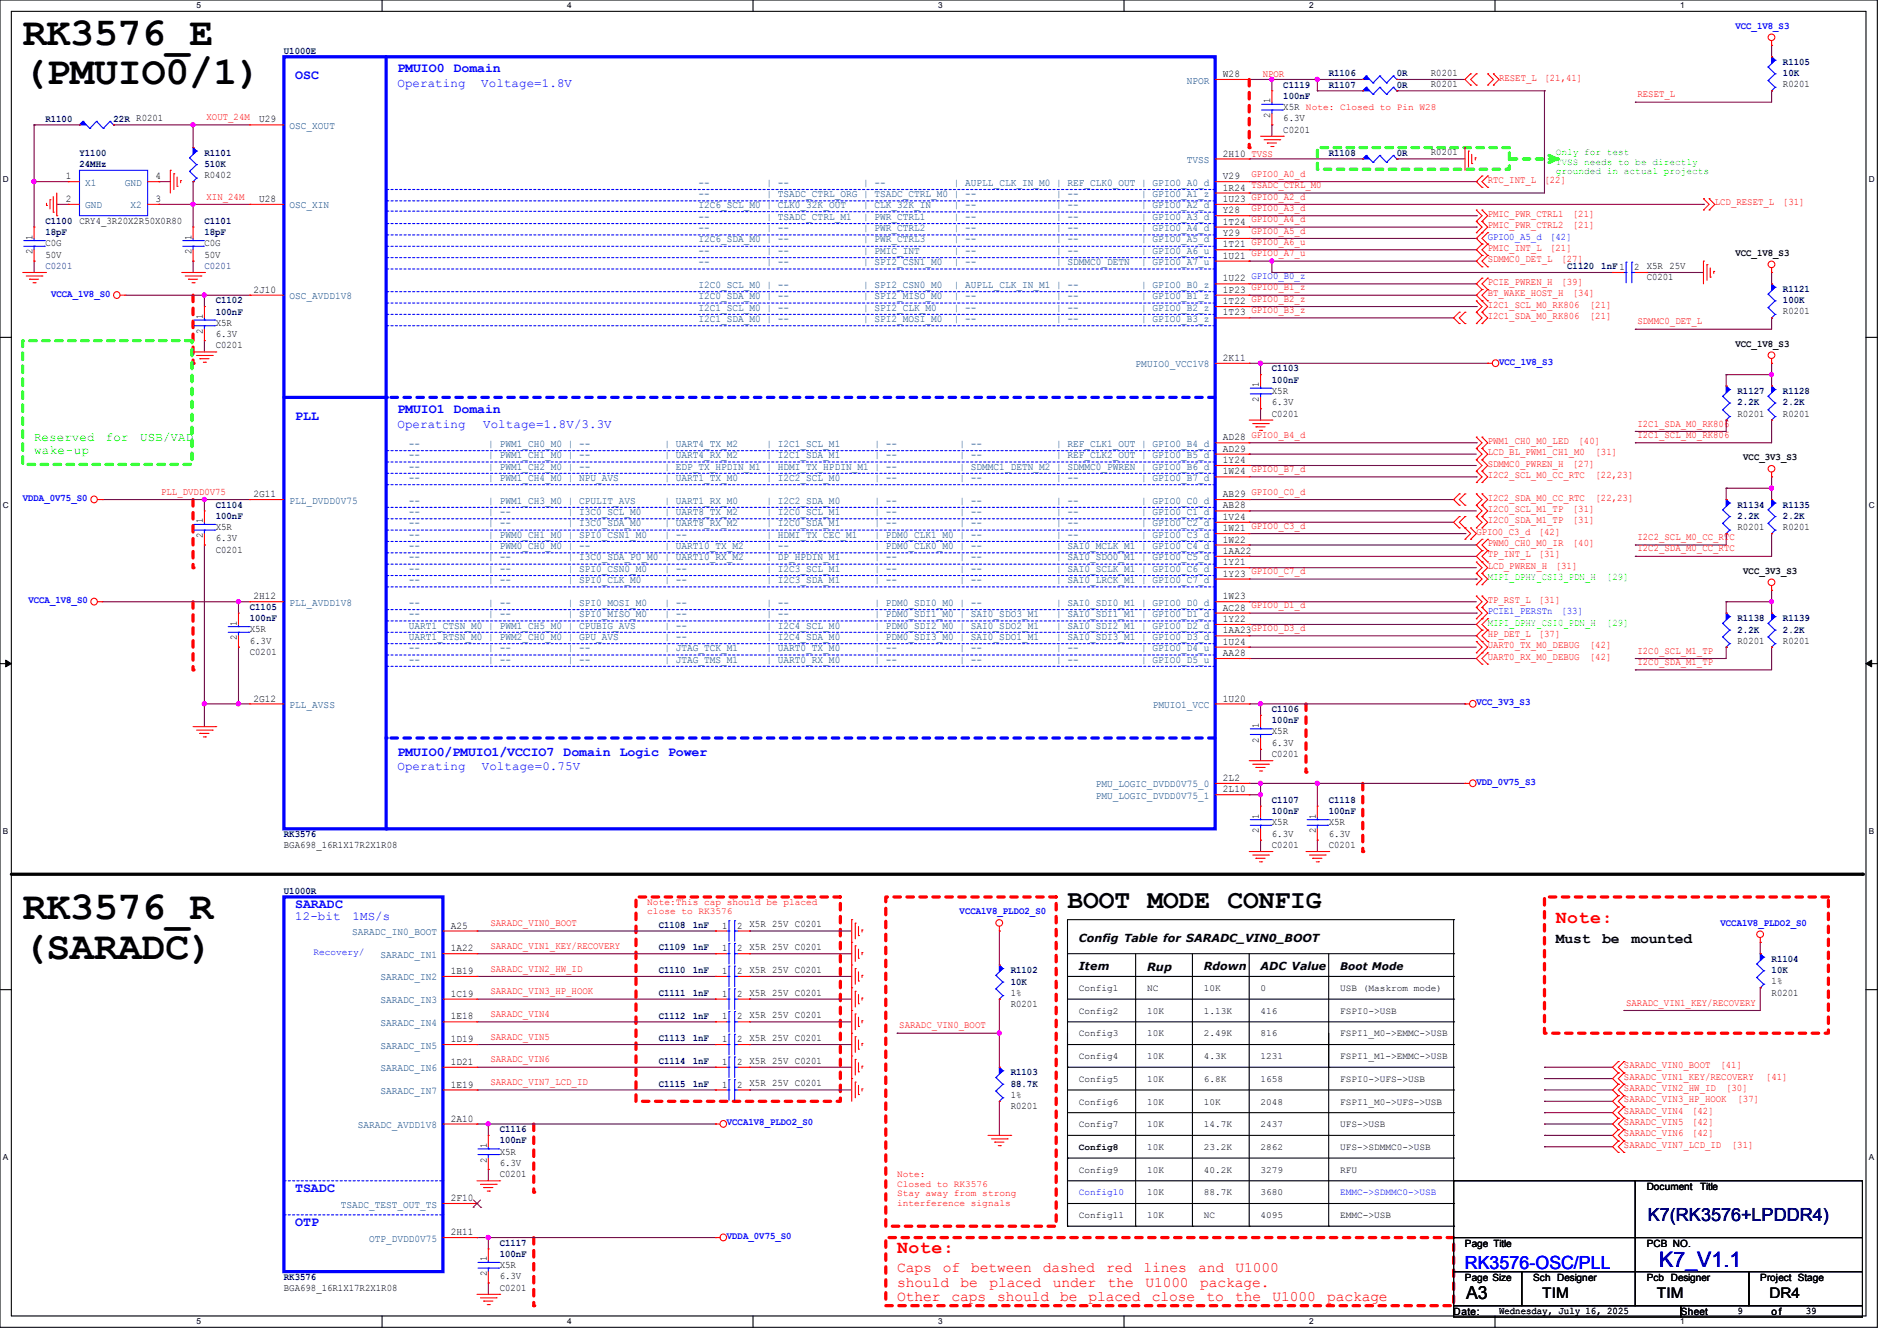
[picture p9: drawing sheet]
<svg xmlns="http://www.w3.org/2000/svg" width="297mm" height="210mm" viewBox="0 0 297 210" stroke-linecap="round" stroke-linejoin="round" font-family="sans-serif">
<defs><g id="words">
<g font-size="6.2">
<text x="3.6" y="7">RK3576_E</text>
<text x="3.6" y="13.2">(PMUIO0/1)</text>
<text x="3.6" y="143.9">RK3576_R</text>
<text x="3.6" y="150.1">(SARADC)</text>
</g>
<text font-size="4.1" x="167.1" y="142.2">BOOT MODE CONFIG</text>
<text font-size="3.3" fill="#0000a0" x="259.8" y="198.4">K7_V1.1</text>
<g font-size="2.8" fill="#f00">
<text x="243.6" y="144.6">Note:</text>
<text x="140.5" y="196.2">Note:</text>
</g>
<text font-size="2.8" fill="#000080" x="258" y="191.2">K7(RK3576+LPDDR4)</text>
<text font-size="2.8" fill="#00f" x="229.4" y="198.7">RK3576-OSC/PLL</text>
<text font-size="2.8" x="229.5" y="203.5">A3</text>
<g font-size="2.3">
<text x="243.6" y="147.7">Must</text>
<text x="250.9" y="147.7">be</text>
<text x="255.4" y="147.7">mounted</text>
<text x="241.5" y="203.3">TIM</text>
<text x="259.4" y="203.3">TIM</text>
<text x="277" y="203.3">DR4</text>
</g>
<g font-size="2.3" fill="#f00">
<text x="140.5" y="199.2">Caps</text>
<text x="140.5" y="201.5">should</text>
<text x="140.5" y="203.8">Other</text>
<text x="147.6" y="199.2">of</text>
<text x="149" y="203.8">caps</text>
<text x="150.4" y="201.5">be</text>
<text x="152.1" y="199.2">between</text>
<text x="154.9" y="201.5">placed</text>
<text x="156.1" y="203.8">should</text>
<text x="163.3" y="199.2">dashed</text>
<text x="164.8" y="201.5">under</text>
<text x="166" y="203.8">be</text>
<text x="170.4" y="203.8">placed</text>
<text x="173.2" y="199.2">red</text>
<text x="173.4" y="201.5">the</text>
<text x="179" y="199.2">lines</text>
<text x="179.3" y="201.5">U1000</text>
<text x="180.3" y="203.8">close</text>
<text x="187.6" y="199.2">and</text>
<text x="187.9" y="201.5">package.</text>
<text x="188.9" y="203.8">to</text>
<text x="193.4" y="203.8">the</text>
<text x="193.4" y="199.2">U1000</text>
<text x="199.2" y="203.8">U1000</text>
<text x="207.8" y="203.8">package</text>
</g>
<g font-size="2.1" fill="#00f">
<text x="62.2" y="11.3">PMUIO0 Domain</text>
<text x="46.2" y="12.4">OSC</text>
<text x="46.2" y="65.7">PLL</text>
<text x="62.2" y="64.6">PMUIO1 Domain</text>
<text x="62.2" y="118.3">PMUIO0/PMUIO1/VCCIO7 Domain Logic Power</text>
<text x="46.2" y="142.2">SARADC</text>
<text x="46.2" y="186.6">TSADC</text>
<text x="46.2" y="191.9">OTP</text>
</g>
<g font-size="1.9" fill="#00f">
<text x="62.2" y="13.6">Operating</text>
<text x="75.4" y="13.6">Voltage=1.8V</text>
<text x="62.2" y="67">Operating</text>
<text x="75.6" y="67">Voltage=1.8V/3.3V</text>
<text x="62.2" y="120.6">Operating</text>
<text x="75.4" y="120.6">Voltage=0.75V</text>
<text x="46.2" y="144.1">12-bit</text>
<text x="55.2" y="144.1">1MS/s</text>
</g>
<g font-size="1.9" fill="#0f0">
<text x="5.3" y="69.1">Reserved</text>
<text x="5.3" y="71">wake-up</text>
<text x="16.6" y="69.1">for</text>
<text x="22" y="69.1">USB/VAD</text>
</g>
<text font-size="1.8" x="179.6" y="152.1">Rup</text>
<g font-size="1.7">
<text x="168.9" y="147.5">Config Table for SARADC_VIN0_BOOT</text>
<text x="168.9" y="152">Item</text>
<text x="188.5" y="152">Rdown</text>
<text x="197.4" y="152">ADC Value</text>
<text x="209.8" y="151.9">Boot Mode</text>
</g>
<g font-size="1.6" fill="#00f">
<text x="271.7" y="4.5">VCC_1V8_S3</text>
<text x="232.9" y="37.5">GPIO0_A5_d</text>
<text x="242.7" y="37.5">[42]</text>
<text x="8" y="46.4">VCCA_1V8_S0</text>
<text x="234.7" y="57.1">VCC_1V8_S3</text>
<text x="3.6" y="78.4">VDDA_0V75_S0</text>
<text x="4.4" y="94.4">VCCA_1V8_S0</text>
<text x="232.9" y="96.2">PCIE1_PERSTn</text>
<text x="244.5" y="96.2">[33]</text>
<text x="231.1" y="110.4">VCC_3V3_S3</text>
<text x="231.1" y="122.9">VDD_0V75_S3</text>
<text x="150.2" y="143.2">VCCA1V8_PLDO2_S0</text>
<text x="269.4" y="144.9">VCCA1V8_PLDO2_S0</text>
<text x="113.8" y="176.2">VCCA1V8_PLDO2_S0</text>
<text x="113.8" y="194">VDDA_0V75_S0</text>
</g>
<g font-size="1.6" fill="#000080">
<text x="44.4" y="8.4">U1000E</text>
<text x="208" y="11.9">R1106</text>
<text x="218.7" y="11.9">0R</text>
<text x="279.1" y="10.2">R1105</text>
<text x="279.1" y="11.9">10K</text>
<text x="200.9" y="13.7">C1119</text>
<text x="200.9" y="15.5">100nF</text>
<text x="208" y="13.7">R1107</text>
<text x="218.7" y="13.7">0R</text>
<text x="7.1" y="19.1">R1100</text>
<text x="17.8" y="19.1">22R R0201</text>
<text x="12.4" y="24.4">Y1100</text>
<text x="12.4" y="26.2">24MHz</text>
<text x="32" y="24.4">R1101</text>
<text x="32" y="26.2">510K</text>
<text x="208" y="24.4">R1108</text>
<text x="218.7" y="24.4">0R</text>
<text x="7.1" y="35.1">C1100</text>
<text x="32" y="35.1">C1101</text>
<text x="7.1" y="36.8">18pF</text>
<text x="32" y="36.8">18pF</text>
<text x="7.1" y="42.1">C0201</text>
<text x="32" y="42.1">C0201</text>
<text x="33.8" y="47.5">C1102</text>
<text x="245.4" y="42.2">C1120</text>
<text x="250.7" y="42.2">1nF 1</text>
<text x="279.1" y="45.7">R1121</text>
<text x="279.1" y="47.5">100K</text>
<text x="33.8" y="49.3">100nF</text>
<text x="199.1" y="58.2">C1103</text>
<text x="199.1" y="59.9">100nF</text>
<text x="272" y="61.7">R1127</text>
<text x="272" y="63.5">2.2K</text>
<text x="279.1" y="61.7">R1128</text>
<text x="279.1" y="63.5">2.2K</text>
<text x="33.8" y="79.5">C1104</text>
<text x="33.8" y="81.3">100nF</text>
<text x="272" y="79.5">R1134</text>
<text x="272" y="81.3">2.2K</text>
<text x="279.1" y="79.5">R1135</text>
<text x="279.1" y="81.3">2.2K</text>
<text x="39.1" y="95.5">C1105</text>
<text x="39.1" y="97.3">100nF</text>
<text x="272" y="97.3">R1138</text>
<text x="272" y="99.1">2.2K</text>
<text x="279.1" y="97.3">R1139</text>
<text x="279.1" y="99.1">2.2K</text>
<text x="199.1" y="111.5">C1106</text>
<text x="199.1" y="113.3">100nF</text>
<text x="199.1" y="125.7">C1107</text>
<text x="208" y="125.7">C1118</text>
<text x="44.4" y="131.1">RK3576</text>
<text x="199.1" y="127.5">100nF</text>
<text x="208" y="127.5">100nF</text>
<text x="44.4" y="140">U1000R</text>
<text x="103.1" y="145.3">C1108</text>
<text x="103.1" y="148.8">C1109</text>
<text x="108.5" y="145.3">1nF</text>
<text x="108.5" y="148.8">1nF</text>
<text x="103.1" y="156">C1111</text>
<text x="103.1" y="152.4">C1110</text>
<text x="108.5" y="156">1nF</text>
<text x="108.5" y="152.4">1nF</text>
<text x="158.2" y="152.4">R1102</text>
<text x="158.2" y="154.2">10K</text>
<text x="277.4" y="150.6">R1104</text>
<text x="277.4" y="152.4">10K</text>
<text x="103.1" y="159.5">C1112</text>
<text x="108.5" y="159.5">1nF</text>
<text x="103.1" y="166.6">C1114</text>
<text x="103.1" y="163.1">C1113</text>
<text x="108.5" y="166.6">1nF</text>
<text x="108.5" y="163.1">1nF</text>
<text x="103.1" y="170.2">C1115</text>
<text x="108.5" y="170.2">1nF</text>
<text x="158.2" y="168.4">R1103</text>
<text x="158.2" y="170.2">88.7K</text>
<text x="78.2" y="177.3">C1116</text>
<text x="78.2" y="179.1">100nF</text>
<text x="78.2" y="195.1">C1117</text>
<text x="78.2" y="196.8">100nF</text>
<text x="44.4" y="200.4">RK3576</text>
</g>
<g font-size="1.6">
<text x="224" y="11.9">R0201</text>
<text x="191.5" y="12.1">W28</text>
<text x="198.9" y="16.2" transform="rotate(-90 198.9 16.2)">1</text>
<text x="200.9" y="17.2">X5R Note: Closed to Pin W28</text>
<text x="224" y="13.7">R0201</text>
<text x="279.1" y="13.7">R0201</text>
<text x="40.6" y="19.2">U29</text>
<text x="198.9" y="18.5" transform="rotate(-90 198.9 18.5)">2</text>
<text x="200.9" y="20.8">C0201</text>
<text x="200.9" y="19">6.3V</text>
<text x="10.3" y="28.1">1</text>
<text x="24.3" y="28.1">4</text>
<text x="32" y="27.9">R0402</text>
<text x="191.5" y="24.5">2H10 TVSS</text>
<text x="191.5" y="28.1">V29</text>
<text x="191.5" y="29.8">1R24 TSADC_CTRL_M0</text>
<text x="224" y="24.3">R0201</text>
<text x="10.3" y="31.6">2</text>
<text x="12.4" y="35">CRY4_3R20X2R50X0R80</text>
<text x="24.3" y="31.6">3</text>
<text x="40.6" y="31.6">U28</text>
<text x="191.5" y="31.6">1U23 GPIO0_A2_d</text>
<text x="191.5" y="33.4">Y28</text>
<text x="191.5" y="35.2">1T24 GPIO0_A4_d</text>
<text x="5.1" y="39.8" transform="rotate(-90 5.1 39.8)">2</text>
<text x="5.1" y="37.5" transform="rotate(-90 5.1 37.5)">1</text>
<text x="7.1" y="38.6">C0G</text>
<text x="7.1" y="40.3">50V</text>
<text x="30" y="39.8" transform="rotate(-90 30 39.8)">2</text>
<text x="30" y="37.5" transform="rotate(-90 30 37.5)">1</text>
<text x="32" y="38.6">C0G</text>
<text x="32" y="40.3">50V</text>
<text x="191.5" y="37">Y29</text>
<text x="191.5" y="38.7">1T21 GPIO0_A6_u</text>
<text x="191.5" y="40.5">1U21 GPIO0_A7_u</text>
<text x="271.7" y="40">VCC_1V8_S3</text>
<text x="39.7" y="45.8">2J10</text>
<text x="191.5" y="44.1">1U22 GPIO0_B0_z</text>
<text x="191.5" y="45.8">1P23 GPIO0_B1_z</text>
<text x="191.5" y="47.6">1T22 GPIO0_B2_z</text>
<text x="255.9" y="42.3">2</text>
<text x="257.8" y="43.9">C0201</text>
<text x="257.8" y="42.1">X5R 25V</text>
<text x="31.7" y="52.3" transform="rotate(-90 31.7 52.3)">2</text>
<text x="31.7" y="50" transform="rotate(-90 31.7 50)">1</text>
<text x="33.8" y="51">X5R</text>
<text x="33.8" y="52.8">6.3V</text>
<text x="191.5" y="49.4">1T23 GPIO0_B3_z</text>
<text x="279.1" y="49.2">R0201</text>
<text x="33.8" y="54.6">C0201</text>
<text x="191.5" y="56.5">2K11</text>
<text x="271.7" y="54.3">VCC_1V8_S3</text>
<text x="197.1" y="62.9" transform="rotate(-90 197.1 62.9)">2</text>
<text x="197.1" y="60.6" transform="rotate(-90 197.1 60.6)">1</text>
<text x="199.1" y="65.2">C0201</text>
<text x="199.1" y="61.7">X5R</text>
<text x="199.1" y="63.5">6.3V</text>
<text x="272" y="65.2">R0201</text>
<text x="279.1" y="65.2">R0201</text>
<text x="191.5" y="69">AD28 GPIO0_B4_d</text>
<text x="191.5" y="70.7">AD29</text>
<text x="39.7" y="77.9">2G11</text>
<text x="191.5" y="72.5">1Y24</text>
<text x="191.5" y="74.3">1W24 GPIO0_B7_d</text>
<text x="191.5" y="77.9">AB29 GPIO0_C0_d</text>
<text x="272.9" y="72.1">VCC_3V3_S3</text>
<text x="31.7" y="82" transform="rotate(-90 31.7 82)">1</text>
<text x="33.8" y="83">X5R</text>
<text x="191.5" y="79.6">AB28</text>
<text x="191.5" y="81.4">1V24</text>
<text x="191.5" y="83.2">1W21 GPIO0_C3_d</text>
<text x="272" y="83">R0201</text>
<text x="279.1" y="83">R0201</text>
<text x="31.7" y="84.3" transform="rotate(-90 31.7 84.3)">2</text>
<text x="33.8" y="86.6">C0201</text>
<text x="33.8" y="84.8">6.3V</text>
<text x="191.5" y="85">1W22</text>
<text x="191.5" y="86.7">1AA22</text>
<text x="191.5" y="88.5">1Y21</text>
<text x="272.9" y="89.8">VCC_3V3_S3</text>
<text x="39.7" y="93.9">2H12</text>
<text x="191.5" y="90.3">1Y23 GPIO0_C7_d</text>
<text x="191.5" y="93.9">1W23</text>
<text x="191.5" y="95.6">AC28 GPIO0_D1_d</text>
<text x="37.1" y="100.3" transform="rotate(-90 37.1 100.3)">2</text>
<text x="37.1" y="98" transform="rotate(-90 37.1 98)">1</text>
<text x="39.1" y="99">X5R</text>
<text x="39.1" y="100.8">6.3V</text>
<text x="191.5" y="97.4">1Y22</text>
<text x="191.5" y="99.2">1AA23GPIO0_D3_d</text>
<text x="191.5" y="101">1U24</text>
<text x="272" y="100.8">R0201</text>
<text x="279.1" y="100.8">R0201</text>
<text x="39.1" y="102.6">C0201</text>
<text x="191.5" y="102.7">AA28</text>
<text x="39.7" y="109.9">2G12</text>
<text x="191.5" y="109.9">1U20</text>
<text x="197.1" y="114" transform="rotate(-90 197.1 114)">1</text>
<text x="197.1" y="116.3" transform="rotate(-90 197.1 116.3)">2</text>
<text x="199.1" y="118.6">C0201</text>
<text x="199.1" y="115">X5R</text>
<text x="199.1" y="116.8">6.3V</text>
<text x="191.5" y="122.3">2L2</text>
<text x="191.5" y="124.1">2L10</text>
<text x="197.1" y="130.5" transform="rotate(-90 197.1 130.5)">2</text>
<text x="197.1" y="128.2" transform="rotate(-90 197.1 128.2)">1</text>
<text x="199.1" y="129.2">X5R</text>
<text x="199.1" y="131">6.3V</text>
<text x="206" y="130.5" transform="rotate(-90 206 130.5)">2</text>
<text x="206" y="128.2" transform="rotate(-90 206 128.2)">1</text>
<text x="208" y="129.2">X5R</text>
<text x="208" y="131">6.3V</text>
<text x="44.4" y="132.8">BGA698_16R1X17R2X1R08</text>
<text x="199.1" y="132.8">C0201</text>
<text x="208" y="132.8">C0201</text>
<text x="70.6" y="145.4">A25</text>
<text x="70.6" y="149">1A22</text>
<text x="113.1" y="145.4">1</text>
<text x="113.1" y="149">1</text>
<text x="115.4" y="145.4">2</text>
<text x="115.4" y="149">2</text>
<text x="117.3" y="145.2">X5R 25V C0201</text>
<text x="117.3" y="148.8">X5R 25V C0201</text>
<text x="70.6" y="152.5">1B19</text>
<text x="113.1" y="152.5">1</text>
<text x="115.4" y="152.5">2</text>
<text x="117.3" y="155.9">X5R 25V C0201</text>
<text x="117.3" y="152.4">X5R 25V C0201</text>
<text x="158.2" y="155.9">1%</text>
<text x="277.4" y="155.9">R0201</text>
<text x="277.4" y="154.1">1%</text>
<text x="70.6" y="156.1">1C19</text>
<text x="70.6" y="159.6">1E18</text>
<text x="113.1" y="159.6">1</text>
<text x="113.1" y="156.1">1</text>
<text x="115.4" y="159.6">2</text>
<text x="115.4" y="156.1">2</text>
<text x="117.3" y="159.5">X5R 25V C0201</text>
<text x="158.2" y="157.7">R0201</text>
<text x="70.6" y="163.2">1D19</text>
<text x="70.6" y="166.8">1D21</text>
<text x="113.1" y="166.8">1</text>
<text x="113.1" y="163.2">1</text>
<text x="115.4" y="166.8">2</text>
<text x="115.4" y="163.2">2</text>
<text x="117.3" y="166.6">X5R 25V C0201</text>
<text x="117.3" y="163">X5R 25V C0201</text>
<text x="70.6" y="170.3">1E19</text>
<text x="113.1" y="170.3">1</text>
<text x="115.4" y="170.3">2</text>
<text x="117.3" y="170.1">X5R 25V C0201</text>
<text x="158.2" y="173.7">R0201</text>
<text x="158.2" y="171.9">1%</text>
<text x="70.6" y="175.6">2A10</text>
<text x="76.2" y="179.7" transform="rotate(-90 76.2 179.7)">1</text>
<text x="76.2" y="182.1" transform="rotate(-90 76.2 182.1)">2</text>
<text x="78.2" y="184.4">C0201</text>
<text x="78.2" y="180.8">X5R</text>
<text x="78.2" y="182.6">6.3V</text>
<text x="70.6" y="188.1">2F10</text>
<text x="257.8" y="186.4">Document</text>
<text x="266.2" y="186.4">Title</text>
<text x="70.6" y="193.4">2H11</text>
<text x="76.2" y="197.5" transform="rotate(-90 76.2 197.5)">1</text>
<text x="229.4" y="195.2">Page Title</text>
<text x="257.8" y="195.2">PCB NO.</text>
<text x="44.4" y="202.1">BGA698_16R1X17R2X1R08</text>
<text x="76.2" y="199.9" transform="rotate(-90 76.2 199.9)">2</text>
<text x="78.2" y="202.1">C0201</text>
<text x="78.2" y="198.6">X5R</text>
<text x="78.2" y="200.4">6.3V</text>
<text x="229.4" y="200.6">Page Size</text>
<text x="240" y="200.6">Sch Designer</text>
<text x="257.8" y="200.6">Pcb Designer</text>
<text x="275.6" y="200.6">Project Stage</text>
<text x="227.6" y="205.9">Date:</text>
<text x="234.7" y="205.7">Wednesday, July 16, 2025</text>
<text x="263.1" y="205.9">Sheet</text>
<text x="272" y="205.7">9</text>
<text x="277.4" y="205.9">o f</text>
<text x="282.7" y="205.7">39</text>
</g>
<g font-size="1.6" fill="#004080">
<text x="185.8" y="13.1">NPOR</text>
<text x="45.3" y="20.2">OSC_XOUT</text>
<text x="13.3" y="29.1">X1</text>
<text x="19.6" y="29.1">GND</text>
<text x="109.3" y="29.1">--</text>
<text x="120" y="29.1">| --</text>
<text x="135.1" y="29.1">| --</text>
<text x="149.3" y="29.1">| AUPLL_CLK_IN_M0 | REF_CLK0_OUT | GPIO0_A0_d</text>
<text x="185.8" y="25.5">TVSS</text>
<text x="13.3" y="32.6">GND</text>
<text x="20.4" y="32.6">X2</text>
<text x="45.3" y="32.6">OSC_XIN</text>
<text x="109.3" y="30.9">--</text>
<text x="109.3" y="32.6">I2C6_SCL_M0 | CLK0_32K_OUT</text>
<text x="109.3" y="34.4">--</text>
<text x="120" y="30.9">| TSADC_CTRL_ORG | TSADC_CTRL_M0 | --</text>
<text x="120" y="34.4">| TSADC_CTRL_M1</text>
<text x="135.1" y="32.6">| CLK_32K_IN</text>
<text x="135.1" y="34.4">| PWR_CTRL1</text>
<text x="149.3" y="32.6">| --</text>
<text x="149.3" y="34.4">| --</text>
<text x="165.4" y="30.9">| --</text>
<text x="165.4" y="32.6">| --</text>
<text x="165.4" y="34.4">| --</text>
<text x="178.7" y="30.9">| GPIO0_A1_z</text>
<text x="178.7" y="32.6">| GPIO0_A2_d</text>
<text x="178.7" y="34.4">| GPIO0_A3_d</text>
<text x="109.3" y="36.2">--</text>
<text x="109.3" y="38">I2C6_SDA_M0 | --</text>
<text x="109.3" y="39.8">--</text>
<text x="109.3" y="41.5">--</text>
<text x="120" y="36.2">| --</text>
<text x="120" y="39.8">| --</text>
<text x="120" y="41.5">| --</text>
<text x="135.1" y="36.2">| PWR_CTRL2</text>
<text x="135.1" y="38">| PWR_CTRL3</text>
<text x="135.1" y="39.8">| PMIC_INT</text>
<text x="135.1" y="41.5">| SPI2_CSN1_M0</text>
<text x="149.3" y="36.2">| --</text>
<text x="149.3" y="38">| --</text>
<text x="149.3" y="39.8">| --</text>
<text x="149.3" y="41.5">| --</text>
<text x="165.4" y="36.2">| --</text>
<text x="165.4" y="38">| --</text>
<text x="165.4" y="39.8">| --</text>
<text x="165.4" y="41.5">| SDMMC0_DETN</text>
<text x="178.7" y="36.2">| GPIO0_A4_d</text>
<text x="178.7" y="38">| GPIO0_A5_d</text>
<text x="178.7" y="39.8">| GPIO0_A6_u</text>
<text x="178.7" y="41.5">| GPIO0_A7_u</text>
<text x="45.3" y="46.9">OSC_AVDD1V8</text>
<text x="109.3" y="45.1">I2C0_SCL_M0 | --</text>
<text x="109.3" y="46.9">I2C0_SDA_M0 | --</text>
<text x="135.1" y="45.1">| SPI2_CSN0_M0</text>
<text x="135.1" y="46.9">| SPI2_MISO_M0</text>
<text x="149.3" y="45.1">| AUPLL_CLK_IN_M1 | --</text>
<text x="149.3" y="46.9">| --</text>
<text x="165.4" y="46.9">| --</text>
<text x="178.7" y="45.1">| GPIO0_B0_z</text>
<text x="178.7" y="46.9">| GPIO0_B1_z</text>
<text x="109.3" y="48.6">I2C1_SCL_M0 | --</text>
<text x="109.3" y="50.4">I2C1_SDA_M0 | --</text>
<text x="135.1" y="48.6">| SPI2_CLK_M0</text>
<text x="135.1" y="50.4">| SPI2_MOSI_M0</text>
<text x="149.3" y="48.6">| --</text>
<text x="149.3" y="50.4">| --</text>
<text x="165.4" y="48.6">| --</text>
<text x="165.4" y="50.4">| --</text>
<text x="178.7" y="48.6">| GPIO0_B2_z</text>
<text x="178.7" y="50.4">| GPIO0_B3_z</text>
<text x="177.8" y="57.5">PMUIO0_VCC1V8</text>
<text x="64" y="70">--</text>
<text x="64" y="71.8">--</text>
<text x="76.5" y="70">| PWM1_CH0_M0 | --</text>
<text x="76.5" y="71.8">| PWM1_CH1_M0 | --</text>
<text x="104" y="70">| UART4_TX_M2</text>
<text x="104" y="71.8">| UART4_RX_M2</text>
<text x="120" y="70">| I2C1_SCL_M1</text>
<text x="120" y="71.8">| I2C1_SDA_M1</text>
<text x="136.9" y="70">| --</text>
<text x="136.9" y="71.8">| --</text>
<text x="150.2" y="70">| --</text>
<text x="150.2" y="71.8">| --</text>
<text x="165.3" y="70">| REF_CLK1_OUT | GPIO0_B4_d</text>
<text x="165.3" y="71.8">| REF_CLK2_OUT | GPIO0_B5_d</text>
<text x="64" y="73.5">--</text>
<text x="64" y="75.3">--</text>
<text x="76.5" y="73.5">| PWM1_CH2_M0 | --</text>
<text x="76.5" y="75.3">| PWM1_CH4_M0 | NPU_AVS</text>
<text x="104" y="73.5">| EDP_TX_HPDIN_M1 | HDMI_TX_HPDIN_M1 | --</text>
<text x="104" y="75.3">| UART1_TX_M0</text>
<text x="120" y="75.3">| I2C2_SCL_M0</text>
<text x="136.9" y="75.3">| --</text>
<text x="150.2" y="73.5">| SDMMC1_DETN_M2 | SDMMC0_PWREN | GPIO0_B6_d</text>
<text x="150.2" y="75.3">| --</text>
<text x="165.3" y="75.3">| --</text>
<text x="178.7" y="75.3">| GPIO0_B7_d</text>
<text x="45.3" y="78.9">PLL_DVDD0V75</text>
<text x="64" y="78.9">--</text>
<text x="64" y="80.6">--</text>
<text x="64" y="82.4">--</text>
<text x="76.5" y="78.9">| PWM1_CH3_M0 | CPULIT_AVS</text>
<text x="76.5" y="80.6">| --</text>
<text x="76.5" y="82.4">| --</text>
<text x="88.9" y="80.6">| I3C0_SCL_M0</text>
<text x="88.9" y="82.4">| I3C0_SDA_M0</text>
<text x="104" y="78.9">| UART1_RX_M0</text>
<text x="104" y="80.6">| UART8_TX_M2</text>
<text x="104" y="82.4">| UART8_RX_M2</text>
<text x="120" y="78.9">| I2C2_SDA_M0</text>
<text x="120" y="80.6">| I2C0_SCL_M1</text>
<text x="120" y="82.4">| I2C0_SDA_M1</text>
<text x="136.9" y="78.9">| --</text>
<text x="136.9" y="80.6">| --</text>
<text x="136.9" y="82.4">| --</text>
<text x="150.2" y="78.9">| --</text>
<text x="150.2" y="80.6">| --</text>
<text x="150.2" y="82.4">| --</text>
<text x="165.3" y="78.9">| --</text>
<text x="165.3" y="80.6">| --</text>
<text x="165.3" y="82.4">| --</text>
<text x="178.7" y="78.9">| GPIO0_C0_d</text>
<text x="178.7" y="80.6">| GPIO0_C1_d</text>
<text x="178.7" y="82.4">| GPIO0_C2_d</text>
<text x="64" y="84.2">--</text>
<text x="64" y="86">--</text>
<text x="64" y="87.8">--</text>
<text x="64" y="89.5">--</text>
<text x="76.5" y="84.2">| PWM0_CH1_M0 | SPI0_CSN1_M0</text>
<text x="76.5" y="86">| PWM0_CH0_M0 | --</text>
<text x="76.5" y="87.8">| --</text>
<text x="76.5" y="89.5">| --</text>
<text x="88.9" y="87.8">| I3C0_SDA_PU_M0 | UART10_RX_M2</text>
<text x="88.9" y="89.5">| SPI0_CSN0_M0</text>
<text x="104" y="84.2">| --</text>
<text x="104" y="86">| UART10_TX_M2</text>
<text x="104" y="89.5">| --</text>
<text x="120" y="84.2">| HDMI_TX_CEC_M1</text>
<text x="120" y="86">| --</text>
<text x="120" y="87.8">| DP_HPDIN_M1</text>
<text x="120" y="89.5">| I2C3_SCL_M1</text>
<text x="136.9" y="84.2">| PDM0_CLK1_M0 | --</text>
<text x="136.9" y="86">| PDM0_CLK0_M0 | --</text>
<text x="136.9" y="87.8">| --</text>
<text x="136.9" y="89.5">| --</text>
<text x="150.2" y="87.8">| --</text>
<text x="150.2" y="89.5">| --</text>
<text x="165.3" y="84.2">| --</text>
<text x="165.3" y="86">| SAI0_MCLK_M1 | GPIO0_C4_d</text>
<text x="165.3" y="87.8">| SAI0_SDO0_M1 | GPIO0_C5_d</text>
<text x="165.3" y="89.5">| SAI0_SCLK_M1 | GPIO0_C6_d</text>
<text x="178.7" y="84.2">| GPIO0_C3_d</text>
<text x="45.3" y="94.9">PLL_AVDD1V8</text>
<text x="64" y="91.3">--</text>
<text x="64" y="94.9">--</text>
<text x="76.5" y="91.3">| --</text>
<text x="76.5" y="94.9">| --</text>
<text x="88.9" y="91.3">| SPI0_CLK_M0</text>
<text x="88.9" y="94.9">| SPI0_MOSI_M0</text>
<text x="104" y="91.3">| --</text>
<text x="104" y="94.9">| --</text>
<text x="120" y="91.3">| I2C3_SDA_M1</text>
<text x="120" y="94.9">| --</text>
<text x="136.9" y="91.3">| --</text>
<text x="136.9" y="94.9">| PDM0_SDI0_M0 | --</text>
<text x="150.2" y="91.3">| --</text>
<text x="165.3" y="91.3">| SAI0_LRCK_M1 | GPIO0_C7_d</text>
<text x="165.3" y="94.9">| SAI0_SDI0_M1 | GPIO0_D0_d</text>
<text x="64" y="96.6">--</text>
<text x="64" y="98.4">UART1_CTSN_M0 | PWM1_CH5_M0 | CPUBIG_AVS</text>
<text x="64" y="100.2">UART1_RTSN_M0 | PWM2_CH0_M0 | GPU_AVS</text>
<text x="64" y="102">--</text>
<text x="76.5" y="96.6">| --</text>
<text x="76.5" y="102">| --</text>
<text x="88.9" y="96.6">| SPI0_MISO_M0</text>
<text x="88.9" y="102">| --</text>
<text x="104" y="96.6">| --</text>
<text x="104" y="98.4">| --</text>
<text x="104" y="100.2">| --</text>
<text x="104" y="102">| JTAG_TCK_M1</text>
<text x="120" y="96.6">| --</text>
<text x="120" y="98.4">| I2C4_SCL_M0</text>
<text x="120" y="100.2">| I2C4_SDA_M0</text>
<text x="120" y="102">| UART0_TX_M0</text>
<text x="136.9" y="96.6">| PDM0_SDI1_M0 | SAI0_SDO3_M1</text>
<text x="136.9" y="98.4">| PDM0_SDI2_M0 | SAI0_SDO2_M1</text>
<text x="136.9" y="100.2">| PDM0_SDI3_M0 | SAI0_SDO1_M1</text>
<text x="136.9" y="102">| --</text>
<text x="150.2" y="102">| --</text>
<text x="165.3" y="96.6">| SAI0_SDI1_M1 | GPIO0_D1_d</text>
<text x="165.3" y="98.4">| SAI0_SDI2_M1 | GPIO0_D2_d</text>
<text x="165.3" y="100.2">| SAI0_SDI3_M1 | GPIO0_D3_d</text>
<text x="165.3" y="102">| --</text>
<text x="178.7" y="102">| GPIO0_D4_u</text>
<text x="64" y="103.8">--</text>
<text x="76.5" y="103.8">| --</text>
<text x="88.9" y="103.8">| --</text>
<text x="104" y="103.8">| JTAG_TMS_M1</text>
<text x="120" y="103.8">| UART0_RX_M0</text>
<text x="136.9" y="103.8">| --</text>
<text x="150.2" y="103.8">| --</text>
<text x="165.3" y="103.8">| --</text>
<text x="178.7" y="103.8">| GPIO0_D5_u</text>
<text x="45.3" y="110.9">PLL_AVSS</text>
<text x="180.5" y="110.9">PMUIO1_VCC</text>
<text x="171.6" y="123.3">PMU_LOGIC_DVDD0V75_0</text>
<text x="171.6" y="125.1">PMU_LOGIC_DVDD0V75_1</text>
<text x="55.1" y="146.4">SARADC_IN0_BOOT</text>
<text x="59.6" y="150">SARADC_IN1</text>
<text x="59.6" y="153.5">SARADC_IN2</text>
<text x="59.6" y="157.1">SARADC_IN3</text>
<text x="59.6" y="160.7">SARADC_IN4</text>
<text x="59.6" y="164.2">SARADC_IN5</text>
<text x="59.6" y="167.8">SARADC_IN6</text>
<text x="59.6" y="171.3">SARADC_IN7</text>
<text x="56" y="176.7">SARADC_AVDD1V8</text>
<text x="53.3" y="189.1">TSADC_TEST_OUT_TS</text>
<text x="57.8" y="194.4">OTP_DVDD0V75</text>
</g>
<g font-size="1.6" fill="#f00">
<text x="197.7" y="12.1">NPOR</text>
<text x="234.7" y="12.6">RESET_L</text>
<text x="241.8" y="12.6">[21,41]</text>
<text x="256.4" y="15.2">RESET_L</text>
<text x="32.3" y="18.8">XOUT_24M</text>
<text x="195.9" y="27.7">GPIO0_A0_d</text>
<text x="232.9" y="28.6">RTC_INT_L</text>
<text x="241.8" y="28.6">[22]</text>
<text x="32.3" y="31.2">XIN_24M</text>
<text x="195.9" y="33">GPIO0_A3_d</text>
<text x="232.9" y="34">PMIC_PWR_CTRL1</text>
<text x="232.9" y="35.7">PMIC_PWR_CTRL2</text>
<text x="246.3" y="34">[21]</text>
<text x="246.3" y="35.7">[21]</text>
<text x="268.5" y="32.2">LCD_RESET_L</text>
<text x="279.1" y="32.2">[31]</text>
<text x="195.9" y="36.6">GPIO0_A5_d</text>
<text x="232.9" y="39.3">PMIC_INT_L</text>
<text x="232.9" y="41.1">SDMMC0_DET_L</text>
<text x="242.7" y="39.3">[21]</text>
<text x="244.5" y="41.1">[27]</text>
<text x="232.9" y="44.6">PCIE_PWREN_H</text>
<text x="232.9" y="46.4">BT_WAKE_HOST_H</text>
<text x="244.5" y="44.6">[39]</text>
<text x="246.3" y="46.4">[34]</text>
<text x="232.9" y="50">I2C1_SDA_M0_RK806</text>
<text x="232.9" y="48.2">I2C1_SCL_M0_RK806</text>
<text x="248.9" y="50">[21]</text>
<text x="248.9" y="48.2">[21]</text>
<text x="256.4" y="50.8">SDMMC0_DET_L</text>
<text x="232.9" y="71.3">LCD_BL_PWM1_CH1_M0</text>
<text x="232.9" y="69.5">PWM1_CH0_M0_LED</text>
<text x="247.1" y="69.5">[40]</text>
<text x="249.8" y="71.3">[31]</text>
<text x="256.4" y="66.8">I2C1_SDA_M0_RK806</text>
<text x="256.4" y="68.6">I2C1_SCL_M0_RK806</text>
<text x="25.2" y="77.5">PLL_DVDD0V75</text>
<text x="232.9" y="73.1">SDMMC0_PWREN_H</text>
<text x="232.9" y="74.8">I2C2_SCL_M0_CC_RTC</text>
<text x="246.3" y="73.1">[27]</text>
<text x="249.8" y="74.8">[22,23]</text>
<text x="231.1" y="83.7">GPIO0_C3_d</text>
<text x="232.9" y="80.2">I2C0_SCL_M1_TP</text>
<text x="232.9" y="82">I2C0_SDA_M1_TP</text>
<text x="232.9" y="78.4">I2C2_SDA_M0_CC_RTC</text>
<text x="240.9" y="83.7">[42]</text>
<text x="246.3" y="80.2">[31]</text>
<text x="246.3" y="82">[31]</text>
<text x="249.8" y="78.4">[22,23]</text>
<text x="232.9" y="87.3">TP_INT_L</text>
<text x="232.9" y="89.1">LCD_PWREN_H</text>
<text x="232.9" y="85.5">PWM0_CH0_M0_IR</text>
<text x="240.9" y="87.3">[31]</text>
<text x="243.6" y="89.1">[31]</text>
<text x="246.3" y="85.5">[40]</text>
<text x="256.4" y="84.6">I2C2_SCL_M0_CC_RTC</text>
<text x="256.4" y="86.4">I2C2_SDA_M0_CC_RTC</text>
<text x="232.9" y="94.4">TP_RST_L</text>
<text x="240.9" y="94.4">[31]</text>
<text x="232.9" y="101.5">UART0_TX_M0_DEBUG</text>
<text x="232.9" y="99.7">HP_DET_L</text>
<text x="240.9" y="99.7">[37]</text>
<text x="248.9" y="101.5">[42]</text>
<text x="232.9" y="103.3">UART0_RX_M0_DEBUG</text>
<text x="248.9" y="103.3">[42]</text>
<text x="256.4" y="102.4">I2C0_SCL_M1_TP</text>
<text x="256.4" y="104.1">I2C0_SDA_M1_TP</text>
<text x="76.8" y="145">SARADC_VIN0_BOOT</text>
<text x="76.8" y="148.6">SARADC_VIN1_KEY/RECOVERY</text>
<text x="76.8" y="152.1">SARADC_VIN2_HW_ID</text>
<text x="76.8" y="155.7">SARADC_VIN3_HP_HOOK</text>
<text x="76.8" y="159.3">SARADC_VIN4</text>
<text x="140.8" y="161">SARADC_VIN0_BOOT</text>
<text x="254.6" y="157.5">SARADC_VIN1_KEY/RECOVERY</text>
<text x="76.8" y="162.8">SARADC_VIN5</text>
<text x="76.8" y="166.4">SARADC_VIN6</text>
<text x="254.3" y="167.3">SARADC_VIN0_BOOT</text>
<text x="269.4" y="167.3">[41]</text>
<text x="76.8" y="169.9">SARADC_VIN7_LCD_ID</text>
<text x="254.3" y="169.1">SARADC_VIN1_KEY/RECOVERY</text>
<text x="254.3" y="170.9">SARADC_VIN2_HW_ID</text>
<text x="254.3" y="172.6">SARADC_VIN3_HP_HOOK</text>
<text x="270.3" y="170.9">[30]</text>
<text x="272" y="172.6">[37]</text>
<text x="276.5" y="169.1">[41]</text>
<text x="254.3" y="179.7">SARADC_VIN7_LCD_ID</text>
<text x="254.3" y="174.4">SARADC_VIN4</text>
<text x="254.3" y="176.2">SARADC_VIN5</text>
<text x="254.3" y="178">SARADC_VIN6</text>
<text x="264.9" y="174.4">[42]</text>
<text x="264.9" y="176.2">[42]</text>
<text x="264.9" y="178">[42]</text>
<text x="271.1" y="179.7">[31]</text>
</g>
<g font-size="1.6" fill="#0f0">
<text x="232.9" y="90.8">MIPI_DPHY_CSI3_PDN_H</text>
<text x="251.6" y="90.8">[29]</text>
<text x="232.9" y="98">MIPI_DPHY_CSI0_PDN_H</text>
<text x="251.6" y="98">[29]</text>
</g>
<g font-size="1.5" fill="#0f0">
<text x="243.6" y="24.3">Only for test</text>
<text x="243.6" y="25.8">TVSS needs to be directly</text>
<text x="243.6" y="27.3">grounded in actual projects</text>
</g>
<g font-size="1.5" fill="#f00">
<text x="101.3" y="141.7">Note:This cap should be placed</text>
<text x="101.3" y="143.2">close to RK3576</text>
<text x="140.5" y="184.4">Note:</text>
<text x="140.5" y="185.8">Closed to RK3576</text>
<text x="140.5" y="187.3">Stay away from strong</text>
<text x="140.5" y="188.8">interference signals</text>
</g>
<g font-size="1.5" fill="#00f">
<text x="49.1" y="149.5">Recovery/</text>
<text x="168.9" y="187.2">Config10</text>
<text x="209.8" y="187.2">EMMC-&gt;SDMMC0-&gt;USB</text>
</g>
<g font-size="1.5">
<text x="168.9" y="155.2">Config1</text>
<text x="179.6" y="155.2">NC</text>
<text x="188.5" y="155.2">10K</text>
<text x="197.4" y="155.2">0</text>
<text x="209.8" y="155.2">USB (Maskrom mode)</text>
<text x="168.9" y="158.8">Config2</text>
<text x="179.6" y="158.8">10K</text>
<text x="188.5" y="158.8">1.13K</text>
<text x="197.4" y="158.8">416</text>
<text x="209.8" y="158.8">FSPI0-&gt;USB</text>
<text x="168.9" y="165.9">Config4</text>
<text x="168.9" y="162.3">Config3</text>
<text x="179.6" y="165.9">10K</text>
<text x="179.6" y="162.3">10K</text>
<text x="188.5" y="165.9">4.3K</text>
<text x="188.5" y="162.3">2.49K</text>
<text x="197.4" y="165.9">1231</text>
<text x="197.4" y="162.3">816</text>
<text x="209.8" y="165.9">FSPI1_M1-&gt;EMMC-&gt;USB</text>
<text x="209.8" y="162.3">FSPI1_M0-&gt;EMMC-&gt;USB</text>
<text x="168.9" y="173">Config6</text>
<text x="168.9" y="169.4">Config5</text>
<text x="179.6" y="169.4">10K</text>
<text x="179.6" y="173">10K</text>
<text x="188.5" y="169.4">6.8K</text>
<text x="188.5" y="173">10K</text>
<text x="197.4" y="169.4">1658</text>
<text x="197.4" y="173">2048</text>
<text x="209.8" y="169.4">FSPI0-&gt;UFS-&gt;USB</text>
<text x="209.8" y="173">FSPI1_M0-&gt;UFS-&gt;USB</text>
<text x="168.9" y="176.5">Config7</text>
<text x="179.6" y="176.5">10K</text>
<text x="188.5" y="176.5">14.7K</text>
<text x="197.4" y="176.5">2437</text>
<text x="209.8" y="176.5">UFS-&gt;USB</text>
<text x="168.9" y="180.1">Config8</text>
<text x="168.9" y="183.6">Config9</text>
<text x="179.6" y="180.1">10K</text>
<text x="179.6" y="183.6">10K</text>
<text x="188.5" y="183.6">40.2K</text>
<text x="188.5" y="180.1">23.2K</text>
<text x="197.4" y="183.6">3279</text>
<text x="197.4" y="180.1">2862</text>
<text x="209.8" y="183.6">RFU</text>
<text x="209.8" y="180.1">UFS-&gt;SDMMC0-&gt;USB</text>
<text x="168.9" y="190.8">Config11</text>
<text x="179.6" y="187.2">10K</text>
<text x="179.6" y="190.8">10K</text>
<text x="188.5" y="190.8">NC</text>
<text x="188.5" y="187.2">88.7K</text>
<text x="197.4" y="187.2">3680</text>
<text x="197.4" y="190.8">4095</text>
<text x="209.8" y="190.8">EMMC-&gt;USB</text>
</g>
<g font-size="1.3">
<text x="30.8" y="1.3">5</text>
<text x="88.8" y="1.3">4</text>
<text x="146.9" y="1.3">3</text>
<text x="205" y="1.3">2</text>
<text x="263.1" y="1.3">1</text>
<text x=".5" y="28.4">D</text>
<text x="292.6" y="28.4">D</text>
<text x=".5" y="79.5">C</text>
<text x="292.6" y="79.5">C</text>
<text x=".5" y="130.6">B</text>
<text x="292.6" y="130.6">B</text>
<text x=".5" y="181.7">A</text>
<text x="292.6" y="181.7">A</text>
<text x="30.8" y="207.4">5</text>
<text x="88.8" y="207.4">4</text>
<text x="146.9" y="207.4">3</text>
<text x="205" y="207.4">2</text>
<text x="263.1" y="207.4">1</text>
</g>
</g></defs>
<g fill="none" stroke="#000" stroke-width=".17">
<path d="M0 0h293.9v207.9h-293.9zM1.8 1.8h290.3v204.3h-290.3zM59.8 0v1.8M117.9 0v1.8M176 0v1.8M234.1 0v1.8M0 52.8h1.8M292.1 52.8h1.8M0 103.9h1.8M292.1 103.9h1.8M0 155h1.8M292.1 155h1.8"/>
<path d="M59.8 206.1v1.8M117.9 206.1v1.8M176 206.1v1.8M234.1 206.1v1.8"/>
</g>
<path d="M.9 103.4l.9 .5-.9 .5zM292.1 103.9l.9-.5v1z" fill="#000"/>
<path d="M.9 103.4l.9 .5-.9 .5zM292.1 103.9l.9-.5v1z" fill="none" stroke="#000" stroke-width=".16"/>
<path d="M83.6 176v10.7" fill="none" stroke="#f00" stroke-width=".51" stroke-dasharray="1 1"/>
<circle cx="83.6" cy="186.7" r=".25" fill="#f00" stroke-dasharray="1 1"/>
<path d="M83.6 193.8v10.7" fill="none" stroke="#f00" stroke-width=".51" stroke-dasharray="1 1"/>
<circle cx="83.6" cy="204.5" r=".25" fill="#f00" stroke-dasharray="1 1"/>
<path d="M204.5 110.2v10.7" fill="none" stroke="#f00" stroke-width=".51" stroke-dasharray="1 1"/>
<circle cx="204.5" cy="120.9" r=".25" fill="#f00" stroke-dasharray="1 1"/>
<path d="M213.4 122.7v10.6" fill="none" stroke="#f00" stroke-width=".51" stroke-dasharray="1 1"/>
<circle cx="213.4" cy="133.4" r=".25" fill="#f00" stroke-dasharray="1 1"/>
<path d="M30.2 46.2v10.7" fill="none" stroke="#f00" stroke-width=".51" stroke-dasharray="1 1"/>
<circle cx="30.2" cy="56.9" r=".25" fill="#f00" stroke-dasharray="1 1"/>
<path d="M30.2 78.2v10.7" fill="none" stroke="#f00" stroke-width=".51" stroke-dasharray="1 1"/>
<circle cx="30.2" cy="88.9" r=".25" fill="#f00" stroke-dasharray="1 1"/>
<path d="M30.2 94.2v10.7" fill="none" stroke="#f00" stroke-width=".51" stroke-dasharray="1 1"/>
<circle cx="30.2" cy="104.9" r=".25" fill="#f00" stroke-dasharray="1 1"/>
<path d="M1.8 136.9h289.8" fill="none" stroke="#000" stroke-width=".51"/>
<circle cx="291.6" cy="136.9" r=".25" fill="#000"/>
<path d="M195.6 12.4v10.7M138.7 193.8h88.9v10.7h-88.9z" fill="none" stroke="#f00" stroke-width=".51" stroke-dasharray="1 1"/>
<circle cx="195.6" cy="23.1" r=".25" fill="#f00" stroke-dasharray="1 1"/>
<path d="M99.6 140.5h32v32h-32zM138.7 140.5h26.7v51.5h-26.7z" fill="none" stroke="#f00" stroke-width=".51" stroke-dasharray="1 1"/>
<path d="M206.2 23.1h30.1v3.4h-30.1zM236.5 24.9h7.1M3.6 53.3h26.5v19.4h-26.5z" fill="none" stroke="#0f0" stroke-width=".51" stroke-dasharray="1 1"/>
<circle cx="243.6" cy="24.9" r=".25" fill="#0f0" stroke-dasharray="1 1"/>
<path d="M242.5 24.3l1.3 .6" fill="none" stroke="#0f0" stroke-width=".51" stroke-dasharray="1 1"/>
<circle cx="243.8" cy="24.9" r=".25" fill="#0f0" stroke-dasharray="1 1"/>
<path d="M242.5 25.4l1.3-.5" fill="none" stroke="#0f0" stroke-width=".51" stroke-dasharray="1 1"/>
<circle cx="243.8" cy="24.9" r=".25" fill="#0f0" stroke-dasharray="1 1"/>
<g fill="none" stroke="#000" stroke-width=".17">
<path d="M167.1 149.4h60.5M167.1 152.9h60.5M167.1 156.5h60.5M177.8 149.4v42.6M186.7 149.4v42.6M195.6 149.4v42.6M208 149.4v42.6M227.6 149.4h.1M227.6 144h.1M227.6 152.9h.1M227.6 156.5h.1M227.6 144h-60.5v48"/>
<path d="M227.6 144v48M167.1 167.1h.1M167.1 160h60.5M167.1 163.6h60.5M167.1 167.1h60.5M167.1 170.7h60.5M167.1 174.2h60.5M167.1 177.8h60.5M208 167.1h.1M227.6 160h.1M227.6 163.6h.1M227.6 167.1h.1"/>
<path d="M227.6 170.7h.1M227.6 174.2h.1M227.6 177.8h.1M167.1 192h.1M167.1 181.4h.1M167.1 181.4h60.5M167.1 184.9h60.5M167.1 188.5h60.5M167.1 192h60.5M177.8 192h.1M186.7 192h.1M195.6 192h.1"/>
<path d="M208 192h.1M227.6 192h.1M227.6 181.4h.1M227.6 184.9h.1M227.6 188.5h.1"/>
</g>
<path d="M241.8 140.5h44.5v21.3h-44.5z" fill="none" stroke="#f00" stroke-width=".51" stroke-dasharray="1 1"/>
<g fill="none" stroke="#800040" stroke-width=".17">
<path d="M195.6 12.4h.1M195.6 12.4h3.5M218.7 12.4h.1M218.7 12.4h10.7M195.6 24.9h.1M195.6 30.2h.1M195.6 24.9h17.8M195.6 28.4h35.5M195.6 30.2h46.2M195.6 32h71.1M195.6 33.8h35.5M195.6 35.6h35.5"/>
<path d="M195.6 37.3h35.5M195.6 39.1h35.5M231.1 28.4h.1M231.1 33.8h.1M231.1 35.6h.1M231.1 37.3h.1M231.1 39.1h.1M266.7 32h.1M195.6 40.9h.1M195.6 56.9h.1M195.6 40.9h3.5M195.6 44.4h35.5"/>
<path d="M195.6 46.2h35.5M195.6 48h35.5M195.6 49.8h32M195.6 56.9h1.8M227.6 49.8h.1M231.1 44.4h.1M231.1 46.2h.1M231.1 48h.1M195.6 71.1h.1M195.6 72.9h.1M195.6 69.3h35.5M195.6 71.1h35.5"/>
<path d="M195.6 72.9h35.5M195.6 74.7h35.5M195.6 78.2h32M227.6 78.2h.1M231.1 69.3h.1M231.1 74.7h.1M195.6 80h.1M195.6 81.8h.1M195.6 85.3h.1M195.6 87.1h.1M195.6 88.9h.1M195.6 94.2h.1"/>
<path d="M195.6 97.8h.1M195.6 80h35.5M195.6 81.8h32M195.6 83.6h33.8M195.6 85.3h35.5M195.6 87.1h35.5M195.6 88.9h35.5M195.6 90.7h35.5M195.6 94.2h35.5M195.6 96h35.5M195.6 97.8h35.5M195.6 99.6h35.5"/>
<path d="M229.4 83.6h.1M231.1 90.7h.1M231.1 96h.1M231.1 99.6h.1M195.6 101.3h.1M195.6 103.1h.1M195.6 110.2h.1M195.6 101.3h35.5M195.6 103.1h35.5M195.6 110.2h1.8M195.6 122.7h.1M195.6 122.7h10.6"/>
<path d="M197.4 131.6h.1M197.4 122.7h.1M197.4 122.7v1.8M197.4 131.6v1.7"/>
</g>
<circle cx="197.3" cy="122.7" r=".32" fill="#f0f"/>
<circle cx="197.3" cy="122.7" r=".32" fill="none" stroke="#f0f" stroke-width=".17"/>
<path d="M19.6 46.2h12.4M32 46.2h.1M32 53.3h.1M32 46.2v1.8M32 53.3v1.8M32 85.3h.1M32 85.3v24.9" fill="none" stroke="#800040" stroke-width=".17"/>
<circle cx="32" cy="110.2" r=".32" fill="#f0f"/>
<circle cx="32" cy="110.2" r=".32" fill="none" stroke="#f0f" stroke-width=".17"/>
<path d="M5.3 19.6h.1M5.3 19.6v8.8" fill="none" stroke="#800040" stroke-width=".17"/>
<circle cx="5.3" cy="28.4" r=".32" fill="#f0f"/>
<circle cx="5.3" cy="28.4" r=".32" fill="none" stroke="#f0f" stroke-width=".17"/>
<path d="M5.3 19.6h.1M5.3 19.6h7.1M17.8 19.6h.1M17.8 19.6h21.3M30.2 19.6h.1" fill="none" stroke="#800040" stroke-width=".17"/>
<circle cx="30.2" cy="19.5" r=".32" fill="#f0f"/>
<circle cx="30.2" cy="19.5" r=".32" fill="none" stroke="#f0f" stroke-width=".17"/>
<g fill="none" stroke="#800040" stroke-width=".17">
<path d="M30.2 19.6h.1M30.2 19.6v3.5M5.3 28.4h.1M5.3 28.4h5.4M5.3 28.4v7.2M8.9 32h.1M8.9 32h1.8M24.9 28.4h.1M24.9 32h.1M24.9 28.4h1.8M24.9 32h5.3M30.2 28.4h.1"/>
<path d="M30.2 32h.1M30.2 28.4v7.2M30.2 40.9h.1M30.2 40.9v1.8M16 94.2h21.3M37.3 94.2h.1M37.3 101.3h.1M37.3 101.3v8.9M197.4 110.2h.1M197.4 117.3h.1M197.4 110.2v1.8M197.4 117.3v1.8"/>
</g>
<circle cx="37.3" cy="110.2" r=".32" fill="#f0f"/>
<circle cx="37.3" cy="110.2" r=".32" fill="none" stroke="#f0f" stroke-width=".17"/>
<path d="M218.7 24.9h.1M218.7 24.9h10.7M197.4 56.9h.1M197.4 56.9v1.8M199.1 40.9h32M231.1 40.9h.1M197.4 64h.1M197.4 64v1.8" fill="none" stroke="#800040" stroke-width=".17"/>
<circle cx="199.1" cy="40.9" r=".32" fill="#f0f"/>
<circle cx="199.1" cy="40.9" r=".32" fill="none" stroke="#f0f" stroke-width=".17"/>
<path d="M197.4 56.9h35.5M232.9 56.9h.1" fill="none" stroke="#800040" stroke-width=".17"/>
<circle cx="197.3" cy="56.9" r=".32" fill="#f0f"/>
<circle cx="197.3" cy="56.9" r=".32" fill="none" stroke="#f0f" stroke-width=".17"/>
<path d="M197.4 110.2h32M229.4 110.2h.1" fill="none" stroke="#800040" stroke-width=".17"/>
<circle cx="197.3" cy="110.2" r=".32" fill="#f0f"/>
<circle cx="197.3" cy="110.2" r=".32" fill="none" stroke="#f0f" stroke-width=".17"/>
<path d="M206.2 122.7h23.2M229.4 122.7h.1" fill="none" stroke="#800040" stroke-width=".17"/>
<circle cx="206.2" cy="122.7" r=".32" fill="#f0f"/>
<circle cx="206.2" cy="122.7" r=".32" fill="none" stroke="#f0f" stroke-width=".17"/>
<path d="M218.7 14.2h.1M218.7 14.2h23.1M241.8 14.2h.1M241.8 14.2v16M37.3 94.2h.1M37.3 94.2h1.8" fill="none" stroke="#800040" stroke-width=".17"/>
<circle cx="37.3" cy="94.2" r=".32" fill="#f0f"/>
<circle cx="37.3" cy="94.2" r=".32" fill="none" stroke="#f0f" stroke-width=".17"/>
<path d="M32 78.2h.1M32 78.2v1.8M32 78.2h7.1M37.3 94.2h.1M37.3 94.2v1.8M32 110.2h.1M32 110.2v3.6" fill="none" stroke="#800040" stroke-width=".17"/>
<circle cx="32" cy="78.2" r=".32" fill="#f0f"/>
<circle cx="32" cy="78.2" r=".32" fill="none" stroke="#f0f" stroke-width=".17"/>
<path d="M32 46.2h.1M32 46.2h7.1M16 78.2h16M32 78.2h.1" fill="none" stroke="#800040" stroke-width=".17"/>
<circle cx="32" cy="46.2" r=".32" fill="#f0f"/>
<circle cx="32" cy="46.2" r=".32" fill="none" stroke="#f0f" stroke-width=".17"/>
<path d="M30.2 32h.1M30.2 32h8.9M5.3 40.9h.1M5.3 40.9v1.8" fill="none" stroke="#800040" stroke-width=".17"/>
<circle cx="30.2" cy="32" r=".32" fill="#f0f"/>
<circle cx="30.2" cy="32" r=".32" fill="none" stroke="#f0f" stroke-width=".17"/>
<g fill="none" stroke="#800040" stroke-width=".17">
<path d="M74.7 145.8h37.3M74.7 149.4h37.3M74.7 152.9h37.3M74.7 156.5h37.3M112 145.8h.1M112 149.4h.1M112 152.9h.1M112 156.5h.1M74.7 160h37.3M74.7 163.6h37.3M74.7 167.1h37.3M74.7 170.7h37.3"/>
<path d="M112 160h.1M112 163.6h.1M112 167.1h.1M112 170.7h.1M74.7 193.8h.1M74.7 193.8h1.8"/>
</g>
<circle cx="76.4" cy="193.8" r=".32" fill="#f0f"/>
<circle cx="76.4" cy="193.8" r=".32" fill="none" stroke="#f0f" stroke-width=".17"/>
<path d="M74.7 176h.1M74.7 176h1.8M76.5 193.8h.1M76.5 193.8h35.5M76.5 193.8v1.8M112 193.8h.1" fill="none" stroke="#800040" stroke-width=".17"/>
<circle cx="76.4" cy="176" r=".32" fill="#f0f"/>
<circle cx="76.4" cy="176" r=".32" fill="none" stroke="#f0f" stroke-width=".17"/>
<path d="M195.6 124.5h.1M195.6 124.5h1.8M197.4 124.5h.1M197.4 124.5v1.7M76.5 176h.1M76.5 176v1.8M76.5 176h35.5M112 176h.1M76.5 183.1h.1M76.5 183.1v1.8M76.5 200.9h.1M76.5 200.9v1.8" fill="none" stroke="#800040" stroke-width=".17"/>
<circle cx="197.3" cy="124.4" r=".32" fill="#f0f"/>
<circle cx="197.3" cy="124.4" r=".32" fill="none" stroke="#f0f" stroke-width=".17"/>
<path d="M206.2 12.4h.1M206.2 14.2h.1M206.2 12.4v1.8M206.2 14.2h7.2M206.2 12.4h7.2M156.5 145.8h.1M156.5 156.5h.1M156.5 145.8v5.3M156.5 156.5v5.3h-16M140.5 161.8h.1" fill="none" stroke="#800040" stroke-width=".17"/>
<circle cx="156.4" cy="161.8" r=".32" fill="#f0f"/>
<circle cx="156.4" cy="161.8" r=".32" fill="none" stroke="#f0f" stroke-width=".17"/>
<g fill="none" stroke="#800040" stroke-width=".17">
<path d="M270.3 58.7h.1M270.3 58.7v1.8M277.4 56.9h.1M277.4 56.9v1.8h-7.1M117.3 145.8h.1M117.3 149.4h.1M117.3 152.9h.1M117.3 156.5h.1M117.3 145.8h16M117.3 149.4h16M117.3 152.9h16M117.3 156.5h16"/>
<path d="M117.3 170.7h.1M117.3 170.7h16M156.5 161.8h.1M156.5 172.5h.1M156.5 161.8v5.3M156.5 172.5v5.3"/>
</g>
<circle cx="277.3" cy="58.7" r=".32" fill="#f0f"/>
<circle cx="277.3" cy="58.7" r=".32" fill="none" stroke="#f0f" stroke-width=".17"/>
<path d="M277.4 58.7h.1M277.4 58.7v1.8M256 67.6h.1M256 69.3h.1M270.3 65.8h.1M270.3 65.8v1.8h-14.3M277.4 65.8h.1M277.4 65.8v3.5h-21.4M277.4 92.5h.1M277.4 92.5v1.7" fill="none" stroke="#800040" stroke-width=".17"/>
<circle cx="277.3" cy="94.2" r=".32" fill="#f0f"/>
<circle cx="277.3" cy="94.2" r=".32" fill="none" stroke="#f0f" stroke-width=".17"/>
<g fill="none" stroke="#800040" stroke-width=".17">
<path d="M199.1 19.6h.1M199.1 12.4h.1M199.1 12.4v1.8M199.1 19.6v1.7M199.1 12.4h7.1M256 16h.1M277.4 7.1h.1M277.4 14.2h.1M277.4 7.1v1.8M277.4 14.2v1.8h-21.4M277.4 42.7h.1M277.4 49.8h.1"/>
<path d="M277.4 42.7v1.7M277.4 49.8v1.8M270.3 94.2h.1M270.3 94.2v1.8M270.3 94.2h7.1M277.4 94.2h.1M277.4 94.2v1.8M32 110.2h.1M32 110.2h7.1M37.3 110.2h.1M256 103.1h.1M256 104.9h.1"/>
<path d="M270.3 101.3h.1M270.3 101.3v1.8h-14.3M277.4 101.3h.1M277.4 101.3v3.6h-21.4M206.2 122.7h.1M206.2 131.6h.1M206.2 122.7v3.5M206.2 131.6v1.7M117.3 160h.1M117.3 163.6h.1M117.3 167.1h.1M117.3 160h16"/>
<path d="M117.3 163.6h16M117.3 167.1h16"/>
</g>
<circle cx="206.2" cy="12.4" r=".32" fill="#f0f"/>
<circle cx="206.2" cy="12.4" r=".32" fill="none" stroke="#f0f" stroke-width=".17"/>
<circle cx="199.1" cy="12.4" r=".32" fill="#f0f"/>
<circle cx="199.1" cy="12.4" r=".32" fill="none" stroke="#f0f" stroke-width=".17"/>
<path d="M256 51.6h.1M256 51.6h21.4M270.3 76.5h.1M277.4 74.7h.1M277.4 74.7v1.8h-7.1" fill="none" stroke="#800040" stroke-width=".17"/>
<circle cx="277.3" cy="76.4" r=".32" fill="#f0f"/>
<circle cx="277.3" cy="76.4" r=".32" fill="none" stroke="#f0f" stroke-width=".17"/>
<g fill="none" stroke="#800040" stroke-width=".17">
<path d="M199.1 40.9h.1M199.1 42.7h.1M199.1 40.9v1.8M199.1 42.7h53.4M257.8 42.7h.1M257.8 42.7h8.9M270.3 76.5h.1M270.3 76.5v1.7M277.4 76.5h.1M277.4 76.5v1.7M256 85.3h.1M256 87.1h.1"/>
<path d="M270.3 83.6h.1M270.3 83.6v1.7h-14.3M277.4 83.6h.1M277.4 83.6v3.5h-21.4M254.3 158.2h.1M275.6 147.6h.1M275.6 154.7h.1M275.6 147.6v1.8M275.6 154.7v3.5h-21.3M241.8 167.1h.1M241.8 168.9h.1M241.8 170.7h.1"/>
<path d="M241.8 172.5h.1M241.8 174.2h.1M241.8 176h.1M241.8 177.8h.1M241.8 179.6h.1M241.8 167.1h10.7M241.8 168.9h10.7M241.8 170.7h10.7M241.8 172.5h10.7M241.8 174.2h10.7M241.8 176h10.7M241.8 177.8h10.7"/>
<path d="M241.8 179.6h10.7"/>
</g>
<g fill="none" stroke="#f00" stroke-width=".17">
<path d="M230.3 13.3h.1M230.3 11.6h.1M230.3 11.6l-.9 .8 .9 .9M231.1 11.6h.1M231.1 13.3h.1M231.1 11.6l-.8 .8 .8 .9M232.9 11.6h.1M232.9 13.3h.1M232.9 11.6l.9 .8-.9 .9M233.8 11.6h.1M233.8 13.3h.1M233.8 11.6l.9 .8-.9 .9"/>
<path d="M277.4 7.1h.1M277.4 6.4v.7M7.3 32.2h.1M7.3 31.8v.4M7.8 31.3h.1M7.8 31.3v1.4M8.3 33.2h.1M8.3 30.8v2.4M8.9 33.8h.1M8.9 30.2v3.6M26.7 26.7h.1M26.7 26.7v3.5"/>
<path d="M27.2 27.2h.1M27.2 27.2v2.5M27.7 29.2h.1M27.7 27.7v1.5M28.3 28.3h.1M28.3 28.3v.3M197.4 21.3h3.5M197.9 21.9h2.5M198.4 22.4h.1M198.4 22.4h1.5M199 22.9h.3M199.3 22.9h.1"/>
<path d="M200.4 21.9h.1M200.9 21.3h.1M229.4 23.1h.1M229.4 23.1v3.6M229.9 23.7h.1M229.9 23.7v2.4M230.4 25.6h.1M230.4 24.2v1.4M231 24.7h.1M231 24.7v.4M231.1 34.7h.1M231.1 32.9h.1"/>
<path d="M231.1 36.4h.1M231.1 32.9l.9 .9-.9 .9M231.1 34.7l.9 .9-.9 .8M232 34.7h.1M232 32.9h.1M232 36.4h.1M232 38.2h.1M232 27.6h.1M232 29.3h.1M232 32.9l.9 .9-.9 .9M232 34.7l.9 .9-1.8 1.7 .9 .9M232 38.2l-.9 .9 .9 .9"/>
<path d="M232 27.6l-.9 .8 .9 .9M232.9 38.2h.1M232.9 29.3h.1M232.9 27.6h.1M232.9 36.4h.1M232.9 38.2l-.9 .9 .9 .9M232.9 27.6l-.9 .8 .9 .9M232.9 36.4l-.9 .9 .9 .9M266.7 32.9h.1M266.7 31.1h.1M266.7 31.1l.9 .9-.9 .9M267.6 32.9h.1"/>
<path d="M267.6 31.1h.1M267.6 31.1l.9 .9-.9 .9M3.6 42.7h3.5M4.1 43.2h2.5M4.6 43.7h.1M4.6 43.7h1.5M5.2 44.3h.3M5.5 44.3h.1M6.6 43.2h.1M7.1 42.7h.1M18.8 46.2h.8M19.6 46.2h.1"/>
<path d="M28.4 42.7h3.6M29 43.2h2.5M29.5 43.7h.1M29.5 43.7h1.4M30.1 44.3h.3M30.2 55.1h3.6M30.4 44.3h.1M30.8 55.7h2.4M31.3 56.2h.1M31.3 56.2h1.4M31.5 43.2h.1M31.8 56.7h.4"/>
<path d="M32 42.7h.1M32.2 56.7h.1M33.2 55.7h.1M33.8 55.1h.1M228.5 48.9h.1M228.5 50.7h.1M228.5 48.9l-.9 .9 .9 .9M229.4 50.7h.1M229.4 48.9h.1M229.4 48.9l-.9 .9 .9 .9M231.1 50.7h.1M231.1 48.9h.1"/>
<path d="M231.1 47.1h.1M231.1 48.9l.9 .9-.9 .9M231.1 47.1l.9 .9-.9 .9M232 43.6h.1M232 45.3h.1M232 47.1h.1M232 50.7h.1M232 48.9h.1M232 40h.1M232 41.8h.1M232 43.6l-.9 .8 .9 .9M232 45.3l-.9 .9 .9 .9"/>
<path d="M232 48.9l.9 .9-.9 .9M232 47.1l.9 .9-.9 .9M232 40l-.9 .9 .9 .9M232.9 56.9h.1M232.9 45.3h.1M232.9 43.6h.1M232.9 47.1h.1M232.9 40h.1M232.9 41.8h.1M232.9 56.9h.7M232.9 43.6l-.9 .8 .9 .9M232.9 45.3l-.9 .9 .9 .9"/>
<path d="M232.9 40l-.9 .9 .9 .9M266.7 40.9h.1M266.7 40.9v3.5M267.3 41.4h.1M267.3 41.4v2.5M267.8 43.4h.1M267.8 42v1.4M268.3 42.5h.1M268.3 42.5v.3M277.4 56.9h.1M277.4 42.7h.1M277.4 42v.7"/>
<path d="M277.4 56.2v.7M15.3 78.2h.7M16 78.2h.1M195.6 65.8h3.5M196.1 66.3h2.5M196.6 66.8h.1M196.6 66.8h1.5M197.2 67.4h.3M197.5 67.4h.1M198.6 66.3h.1M199.1 65.8h.1M228.5 77.3h.1"/>
<path d="M228.5 79.1h.1M228.5 77.3l-.9 .9 .9 .9M229.4 79.1h.1M229.4 77.3h.1M229.4 77.3l-.9 .9 .9 .9M231.1 72h.1M231.1 70.2h.1M231.1 79.1h.1M231.1 73.8h.1M231.1 68.5h.1M231.1 75.6h.1M231.1 77.3h.1"/>
<path d="M231.1 70.2l.9 .9-.9 .9M231.1 79.1l.9 .9-.9 .9M231.1 77.3l.9 .9-.9 .9M231.1 72l.9 .9-.9 .9M231.1 68.5l.9 .8-.9 .9M231.1 73.8l.9 .9-.9 .9M232 72h.1M232 70.2h.1M232 79.1h.1M232 73.8h.1M232 68.5h.1M232 75.6h.1"/>
<path d="M232 77.3h.1M232 70.2l.9 .9-.9 .9M232 79.1l.9 .9-.9 .9M232 72l.9 .9-.9 .9M232 68.5l.9 .8-.9 .9M232 73.8l.9 .9-.9 .9M232 77.3l.9 .9-.9 .9M277.4 74.7h.1M277.4 74v.7M15.3 94.2h.7M16 94.2h.1M228.5 80.9h.1"/>
<path d="M228.5 82.7h.1M228.5 80.9l-.9 .9 .9 .9M229.4 82.7h.1M229.4 80.9h.1M229.4 84.5h.1M229.4 80.9l-.9 .9 1.8 1.8-.9 .9M230.3 84.5h.1M230.3 82.7h.1M230.3 82.7l.8 .9-.8 .9M231.1 89.8h.1M231.1 88h.1M231.1 80.9h.1"/>
<path d="M231.1 82.7h.1M231.1 95.1h.1M231.1 93.3h.1M231.1 91.6h.1M231.1 96.9h.1M231.1 88l.9 .9-.9 .9M231.1 80.9l.9 .9-.9 .9M231.1 93.3l.9 .9-.9 .9M231.1 89.8l.9 .9-.9 .9M231.1 95.1l.9 .9-.9 .9M232 86.2h.1M232 88h.1"/>
<path d="M232 89.8h.1M232 80.9h.1M232 82.7h.1M232 95.1h.1M232 93.3h.1M232 91.6h.1M232 96.9h.1M232 98.7h.1M232 84.5h.1M232 86.2l-.9 .9 1.8 1.8-.9 .9M232 84.5l-.9 .8 .9 .9M232 80.9l.9 .9-.9 .9"/>
<path d="M232 93.3l.9 .9-.9 .9M232 98.7l-.9 .9 1.8 1.7-1.8 1.8 .9 .9M232 89.8l.9 .9-.9 .9M232 95.1l.9 .9-1.8 1.8 .9 .9M232.9 88h.1M232.9 86.2h.1M232.9 98.7h.1M232.9 96.9h.1M232.9 84.5h.1M232.9 86.2l-.9 .9 .9 .9M232.9 84.5l-.9 .8 .9 .9M232.9 96.9l-.9 .9 .9 .9"/>
<path d="M232.9 98.7l-.9 .9 .9 .9M277.4 92.5h.1M277.4 91.7v.8M30.2 113.8h3.6M30.8 114.3h2.4M31.3 114.9h.1M31.3 114.9h1.4M31.8 115.4h.4M32.2 115.4h.1M33.2 114.3h.1M33.8 113.8h.1M195.6 119.1h3.5"/>
<path d="M196.1 119.7h2.5M198.6 119.7h.1M199.1 119.1h.1M229.4 110.2h.1M229.4 110.2h.7M231.1 102.2h.1M231.1 100.5h.1M231.1 100.5l.9 .8-.9 .9M232 102.2h.1M232 104h.1M232 100.5h.1M232.9 104h.1"/>
<path d="M232.9 102.2h.1M232.9 100.5h.1M232.9 102.2l-.9 .9 .9 .9M195.6 133.3h3.5M196.1 133.9h2.5M196.6 134.4h.1M196.6 120.2h.1M196.6 134.4h1.5M196.6 120.2h1.5M197.2 135h.3M197.2 120.7h.3M197.5 135h.1"/>
<path d="M197.5 120.7h.1M198.6 133.9h.1M199.1 133.3h.1M204.5 133.3h3.5M205 133.9h2.5M205.5 134.4h.1M205.5 134.4h1.5M206.1 135h.3M206.4 135h.1M207.5 133.9h.1M208 133.3h.1M229.4 122.7h.1"/>
<path d="M229.4 122.7h.7M133.3 144h.1M133.3 147.6h.1M133.3 151.1h.1M133.3 154.7h.1M133.3 158.2h.1M133.3 144v28.5M133.9 144.6h.1M133.9 148.1h.1M133.9 151.7h.1M133.9 155.2h.1M133.9 158.8h.1"/>
<path d="M133.9 144.6v2.4M133.9 148.1v2.5M133.9 151.7v2.4M133.9 155.2v2.5M133.9 158.8v2.4M134.4 146.5h.1M134.4 150.1h.1M134.4 153.6h.1M134.4 157.2h.1M134.4 145.1v1.4M134.4 148.6v1.5M134.4 152.2v1.4"/>
<path d="M134.4 155.7v1.5M134.4 159.3v1.4M135 145.6h.1M135 149.2h.1M135 152.7h.1M135 156.3h.1M135 159.9h.1M135 145.6v.4M135 149.2v.3M135 152.7v.4M135 156.3v.3M135 159.9v.3"/>
<path d="M156.5 145.8h.1M156.5 145.1v.7M275.6 147.6h.1M275.6 146.9v.7M112 176h.1M112 176h.7M133.3 161.8h.1M133.3 165.4h.1M133.3 168.9h.1M133.9 162.3h.1M133.9 165.9h.1M133.9 169.5h.1"/>
<path d="M133.9 162.3v2.5M133.9 165.9v2.5M133.9 169.5v2.4M134.4 160.7h.1M134.4 164.3h.1M134.4 167.9h.1M134.4 171.4h.1M134.4 162.9v1.4M134.4 166.4v1.5M134.4 170v1.4M135 163.4h.1M135 167h.1"/>
<path d="M135 170.5h.1M135 163.4v.3M135 167v.3M135 170.5v.4M154.7 177.8h3.5M155.2 178.4h2.5M155.7 178.9h.1M155.7 178.9h1.5M156.3 179.4h.3M156.6 179.4h.1M157.7 178.4h.1M158.2 177.8h.1"/>
<path d="M253.4 178.7h.1M253.4 168h.1M253.4 169.8h.1M253.4 166.2h.1M253.4 171.6h.1M253.4 173.4h.1M253.4 175.1h.1M253.4 176.9h.1M253.4 178.7l-.9 .9 .9 .9M253.4 168l-.9 .9 .9 .9M253.4 166.2l-.9 .9 .9 .9M253.4 169.8l-.9 .9 .9 .9"/>
<path d="M253.4 171.6l-.9 .9 .9 .9M253.4 173.4l-.9 .8 .9 .9M253.4 175.1l-.9 .9 .9 .9M253.4 176.9l-.9 .9 .9 .9M254.3 178.7h.1M254.3 169.8h.1M254.3 168h.1M254.3 166.2h.1M254.3 171.6h.1M254.3 173.4h.1M254.3 175.1h.1M254.3 176.9h.1"/>
<path d="M254.3 178.7l-.9 .9 .9 .9M254.3 168l-.9 .9 .9 .9M254.3 166.2l-.9 .9 .9 .9M254.3 169.8l-.9 .9 .9 .9M254.3 171.6l-.9 .9 .9 .9M254.3 173.4l-.9 .8 .9 .9M254.3 175.1l-.9 .9 .9 .9M254.3 176.9l-.9 .9 .9 .9M74.7 184.9h3.5M75.2 185.5h2.5M75.7 186h.1M75.7 186h1.5"/>
<path d="M76.3 186.5h.3M76.6 186.5h.1M77.7 185.5h.1M78.2 184.9h.1M112 193.8h.1M112 193.8h.7M253.4 180.5h.1M254.3 180.5h.1M74.7 202.7h3.5M75.2 203.2h2.5M75.7 203.8h.1M75.7 203.8h1.5"/>
<path d="M76.3 204.3h.3M76.6 204.3h.1M77.7 203.2h.1M78.2 202.7h.1"/>
<circle cx="277.4" cy="5.8" r=".52"/>
<circle cx="18.3" cy="46.2" r=".52"/>
<circle cx="234.1" cy="56.9" r=".52"/>
<circle cx="277.4" cy="55.6" r=".52"/>
<circle cx="277.4" cy="41.4" r=".52"/>
<circle cx="14.7" cy="78.2" r=".52"/>
<circle cx="277.4" cy="73.4" r=".52"/>
<circle cx="14.7" cy="94.2" r=".52"/>
<circle cx="277.4" cy="91.2" r=".52"/>
<circle cx="230.6" cy="110.2" r=".52"/>
<circle cx="230.6" cy="122.7" r=".52"/>
<circle cx="156.5" cy="144.5" r=".52"/>
<circle cx="275.6" cy="146.3" r=".52"/>
<circle cx="113.2" cy="176" r=".52"/>
<circle cx="113.2" cy="193.8" r=".52"/>
</g>
<path d="M227.6 184.9h28.4v8.9h-28.4zM227.6 193.8h28.4v5.3h-28.4zM227.6 199.1h10.7v5.4h-10.7zM238.3 199.1h17.7v5.4h-17.7zM256 199.1h17.8v5.4h-17.8zM256 193.8h35.6v5.3h-35.6zM256 184.9h35.6v8.9h-35.6zM273.8 199.1h17.8v5.4h-17.8zM227.6 204.5h35.5v1.7h-35.5zM263.1 204.5h28.5v1.7h-28.5z" fill="none" stroke="#000" stroke-width=".17"/>
<path d="M275 151h.1M275 153.1h.1M275 151l1.1 1M275 153.1l1.1 1M275.6 154.7h.1M275.6 149.4l.5 .5M276.1 149.9h.1M276.1 152h.1M276.1 154.1h.1M276.1 149.9l-1.1 1.1M276.1 152l-1.1 1.1M276.1 154.1l-.5 .6" fill="none" stroke="#00f" stroke-width=".17"/>
<path d="M275.6 149.4l.5 .5-.5 .5z" fill="#00f"/>
<g fill="none" stroke="#00f" stroke-width=".17">
<path d="M276.8 97.6h.1M276.8 99.7h.1M276.8 97.6l1.1 1.1M276.8 99.7l1.1 1.1M277.4 96l.5 .6M277.9 96.6h.1M277.9 98.7h.1M277.9 96.6l-1.1 1M277.9 98.7l-1.1 1M277.4 101.3h.1M277.9 100.8h.1M277.9 100.8l-.5 .5"/>
<path d="M204.6 129.2h3.3M204.6 128.4h3.3M206.2 128.4h.1M206.2 129.2h.1M206.2 128v.4M206.2 129.2v.6M207.9 129.2h.1M207.9 128.4h.1M114.1 158.4h.1M114.1 158.4v3.2M115 158.4h.1M115 158.4v3.2"/>
<path d="M275.6 149.4l.5 .5-.5 .5zM74.8 179.9h3.3M76.5 179.9h.1M76.5 179.6v.3M78.1 179.9h.1M113.8 160h.3M114.1 160h.1M115 160h.1M115 160h.6M74.8 180.8h3.3M76.5 180.8h.1M76.5 180.8v.6"/>
<path d="M78.1 180.8h.1"/>
</g>
<g fill="none" stroke="#f00" stroke-width=".17">
<path d="M206.2 126.2h.1M206.2 131.6h.1M206.2 126.2v1.8M206.2 129.8v1.8M275.6 149.4h.1M275.6 154.7h.1M76.5 177.8h.1M76.5 177.8v1.8M112 160h.1M112 160h1.8M115.6 160h1.7M117.3 160h.1"/>
<path d="M76.5 183.1h.1M76.5 181.4v1.7"/>
</g>
<path d="M277.4 96l.5 .6-.5 .5z" fill="#00f"/>
<g fill="none" stroke="#00f" stroke-width=".17">
<path d="M277.4 96l.5 .6-.5 .5zM155.9 168.7h.1M155.9 170.9h.1M155.9 168.7l1.1 1.1M155.9 170.9l1.1 1M156.5 172.5h.1M156.5 167.1l.5 .6M157 167.7h.1M157 169.8h.1M157 171.9h.1M157 167.7l-1.1 1M157 169.8l-1.1 1.1"/>
<path d="M157 171.9l-.5 .6"/>
</g>
<path d="M277.4 96h.1M277.4 101.3h.1" fill="none" stroke="#f00" stroke-width=".17"/>
<path d="M156.5 167.1l.5 .6-.5 .5z" fill="#00f"/>
<g fill="none" stroke="#00f" stroke-width=".17">
<path d="M269.7 62.1h.1M269.7 64.2h.1M269.7 62.1l1.1 1M269.7 64.2l1.1 1M270.3 65.8h.1M270.3 60.5l.5 .5M270.8 61h.1M270.8 63.1h.1M270.8 65.2h.1M270.8 61l-1.1 1.1M270.8 63.1l-1.1 1.1M270.8 65.2l-.5 .6"/>
<path d="M113.8 170.7h.3M114.1 170.7h.1M114.1 169.1h.1M114.1 169.1v3.2M115 169.1h.1M115 170.7h.1M115 170.7h.6M115 169.1v3.2M156.5 167.1l.5 .6-.5 .5z"/>
</g>
<path d="M112 170.7h.1M112 170.7h1.8M115.6 170.7h1.7M117.3 170.7h.1M156.5 167.1h.1M156.5 172.5h.1" fill="none" stroke="#f00" stroke-width=".17"/>
<path d="M270.3 60.5l.5 .5-.5 .5z" fill="#00f"/>
<g fill="none" stroke="#00f" stroke-width=".17">
<path d="M29.7 24.7h.1M29.7 26.8h.1M29.7 24.7l1.1 1.1M29.7 26.8l1.1 1.1M30.2 28.4h.1M30.2 23.1l.6 .6M30.8 23.7h.1M30.8 25.8h.1M30.8 27.9h.1M30.8 23.7l-1.1 1M30.8 25.8l-1.1 1M30.8 27.9l-.6 .5"/>
<path d="M270.3 60.5l.5 .5-.5 .5z"/>
</g>
<path d="M270.3 60.5h.1M270.3 65.8h.1" fill="none" stroke="#f00" stroke-width=".17"/>
<path d="M30.2 23.1l.6 .6-.6 .5z" fill="#00f"/>
<g fill="none" stroke="#00f" stroke-width=".17">
<path d="M276.8 10.5h.1M276.8 12.6h.1M276.8 10.5l1.1 1.1M276.8 12.6l1.1 1.1M277.4 14.2h.1M277.4 8.9l.5 .5M277.9 9.4h.1M277.9 11.6h.1M277.9 13.7h.1M277.9 9.4l-1.1 1.1M277.9 11.6l-1.1 1M277.9 13.7l-.5 .5"/>
<path d="M30.2 23.1l.6 .6-.6 .5zM30.4 51h3.2M30.4 50.1h3.2M32 50.1h.1M32 51h.1M32 49.8v.3M32 51v.6M33.6 51h.1M33.6 50.1h.1M195.7 61.7h3.3M195.7 60.8h3.3M197.4 60.8h.1"/>
<path d="M197.4 61.7h.1M197.4 60.5v.3M197.4 61.7v.5M199 61.7h.1M199 60.8h.1M195.7 129.2h3.3M195.7 128.4h3.3M197.4 128.4h.1M197.4 129.2h.1M197.4 128v.4M197.4 129.2v.6M199 129.2h.1"/>
<path d="M199 128.4h.1M113.8 145.8h.3M114.1 145.8h.1M114.1 144.2h.1M114.1 144.2v3.2M115 144.2h.1M115 145.8h.1M115 145.8h.6M115 144.2v3.2"/>
</g>
<g fill="none" stroke="#f00" stroke-width=".17">
<path d="M30.2 23.1h.1M30.2 28.4h.1M32 48h.1M32 53.3h.1M32 48v1.8M32 51.6v1.7M197.4 58.7h.1M197.4 58.7v1.8M197.4 64h.1M197.4 62.2v1.8M197.4 126.2h.1M197.4 131.6h.1"/>
<path d="M197.4 126.2v1.8M197.4 129.8v1.8M112 145.8h.1M112 145.8h1.8M115.6 145.8h1.7M117.3 145.8h.1"/>
</g>
<path d="M277.4 8.9l.5 .5-.5 .5z" fill="#00f"/>
<g fill="none" stroke="#00f" stroke-width=".17">
<path d="M277.4 8.9l.5 .5-.5 .5zM269.7 97.6h.1M269.7 99.7h.1M269.7 97.6l1.1 1.1M269.7 99.7l1.1 1.1M270.3 96l.5 .6M270.8 96.6h.1M270.8 98.7h.1M270.8 96.6l-1.1 1M270.8 98.7l-1.1 1M270.3 101.3h.1M270.8 100.8h.1"/>
<path d="M270.8 100.8l-.5 .5"/>
</g>
<path d="M277.4 8.9h.1M277.4 14.2h.1" fill="none" stroke="#f00" stroke-width=".17"/>
<path d="M270.3 96l.5 .6-.5 .5z" fill="#00f"/>
<g fill="none" stroke="#00f" stroke-width=".17">
<path d="M213.9 11.9h.1M213.9 11.9l-.5 .5M213.9 11.9l1.1 1.1M215 13h.1M216 11.9h.1M216 11.9l-1 1.1M216 11.9l1.1 1.1M217.1 13h.1M218.1 11.9h.1M218.1 11.9l-1 1.1M218.1 11.9l.6 .5M218.7 12.4h.1"/>
<path d="M3.7 38.6h3.2M3.7 37.7h3.2M5.3 37.7h.1M5.3 38.6h.1M5.3 37.3v.4M5.3 38.6v.5M6.9 38.6h.1M6.9 37.7h.1M270.3 96l.5 .6-.5 .5zM195.7 115h3.3M195.7 114.1h3.3M197.4 114.1h.1"/>
<path d="M197.4 115h.1M197.4 113.8v.3M197.4 115v.6M199 115h.1M199 114.1h.1"/>
</g>
<path d="M5.3 35.6h.1M5.3 35.6v1.7M5.3 39.1v1.8M5.3 40.9h.1M270.3 96h.1M197.4 112h.1M197.4 117.3h.1M197.4 112v1.8M197.4 115.6v1.7M270.3 101.3h.1" fill="none" stroke="#f00" stroke-width=".17"/>
<path d="M213.9 11.9l.5 .5h-1z" fill="#00f"/>
<g fill="none" stroke="#00f" stroke-width=".17">
<path d="M213.9 11.9l.5 .5h-1zM12.4 26.7h10.7v7.1h-10.7zM276.8 46.1h.1M276.8 48.2h.1M276.8 46.1l1.1 1M276.8 48.2l1.1 1M277.4 49.8h.1M277.4 44.4l.5 .6M277.9 45h.1M277.9 47.1h.1M277.9 49.2h.1M277.9 45l-1.1 1.1"/>
<path d="M277.9 47.1l-1.1 1.1M277.9 49.2l-.5 .6"/>
</g>
<path d="M213.4 12.4h.1M218.7 12.4h.1M10.7 28.4h.1M10.7 32h.1M10.7 28.4h1.7M10.7 32h1.7M23.1 28.4h1.8M23.1 32h1.8M24.9 32h.1M24.9 28.4h.1" fill="none" stroke="#f00" stroke-width=".17"/>
<path d="M277.4 44.4l.5 .6-.5 .5z" fill="#00f"/>
<g fill="none" stroke="#00f" stroke-width=".17">
<path d="M277.4 44.4l.5 .6-.5 .5zM276.8 79.8h.1M276.8 79.8l1.1 1.1M277.4 78.2l.5 .6M277.9 78.8h.1M277.9 78.8l-1.1 1M276.8 82h.1M276.8 82l1.1 1M277.4 83.6h.1M277.9 80.9h.1M277.9 83h.1M277.9 80.9l-1.1 1.1"/>
<path d="M277.9 83l-.5 .6M113.8 167.1h.3M114.1 167.1h.1M114.1 165.5h.1M114.1 165.5v3.2M115 165.5h.1M115 167.1h.1M115 167.1h.6M115 165.5v3.2"/>
</g>
<path d="M277.4 44.4h.1M277.4 49.8h.1M112 167.1h.1M112 167.1h1.8M115.6 167.1h1.7M117.3 167.1h.1" fill="none" stroke="#f00" stroke-width=".17"/>
<path d="M277.4 78.2l.5 .6-.5 .5z" fill="#00f"/>
<path d="M277.4 78.2l.5 .6-.5 .5z" fill="none" stroke="#00f" stroke-width=".17"/>
<path d="M277.4 78.2h.1M277.4 83.6h.1" fill="none" stroke="#f00" stroke-width=".17"/>
<path d="M44.4 8.9h145.8v120.9h-145.8zM60.5 8.9v120.9" fill="none" stroke="#00f" stroke-width=".51"/>
<circle cx="60.5" cy="129.8" r=".25" fill="#00f"/>
<path d="M44.4 62.2h16.1" fill="none" stroke="#00f" stroke-width=".51"/>
<circle cx="60.5" cy="62.2" r=".25" fill="#00f"/>
<path d="M190.2 62.2h-129.7" fill="none" stroke="#00f" stroke-width=".51" stroke-dasharray="1 1"/>
<circle cx="60.5" cy="62.2" r=".25" fill="#00f" stroke-dasharray="1 1"/>
<path d="M190.2 115.6h-129.7" fill="none" stroke="#00f" stroke-width=".51" stroke-dasharray="1 1"/>
<circle cx="60.5" cy="115.6" r=".25" fill="#00f" stroke-dasharray="1 1"/>
<g fill="none" stroke="#00f" stroke-width=".17" stroke-dasharray=".3 .3">
<path d="M60.5 29.7h.1M60.5 31.5h.1M60.5 33.1h.1M60.5 35h.1M60.5 36.8h.1M60.5 38.6h.1M190.2 29.7h-129.7M190.2 31.5h-129.7M190.2 33.2l-129.7-.1M190.2 35h-129.7M190.2 36.8h-129.7M190.2 38.6h-129.7"/>
<path d="M60.5 40.3h.1M60.5 42.1h.1M60.5 45.7h.1M60.5 47.5h.1M60.5 49.2h.1M60.5 51h.1M190.2 40.3h-129.7M190.2 42.1h-129.7M190.2 45.7h-129.7M190.2 47.5h-129.7M190.2 49.2h-129.7M190.2 51h-129.7"/>
<path d="M60.5 70.6h.1M60.5 72.3h.1M60.5 74.1h.1M60.5 75.9h.1M60.5 79.5h.1M190.2 70.6h-129.7M190.2 72.3h-129.7M190.2 74.1h-129.7M190.2 75.9h-129.7M190.2 79.5h-129.7M60.5 81.2h.1M60.5 83h.1"/>
<path d="M60.5 84.8h.1M60.5 86.6h.1M60.5 88.3h.1M60.5 90.1h.1M60.5 91.9h.1M60.5 95.5h.1M60.5 97.2h.1M60.5 99h.1M190.2 81.2h-129.7M190.2 83h-129.7M190.2 84.8h-129.7M190.2 86.6h-129.7"/>
<path d="M190.2 88.3h-129.7M190.2 90.1h-129.7M190.2 91.9h-129.7M190.2 95.5h-129.7M190.2 97.2h-129.7M190.2 99h-129.7M60.5 100.8h.1M60.5 102.6h.1M60.5 104.4h.1M190.2 100.8h-129.7M190.2 102.6h-129.7M190.2 104.4h-129.7"/>
</g>
<g fill="none" stroke="#f00" stroke-width=".17">
<path d="M39.1 19.6h.1M39.1 19.6h5.3M190.2 12.4h5.4M195.6 12.4h.1M39.1 32h.1M39.1 32h5.3M190.2 32h5.4M190.2 24.9h5.4M190.2 28.4h5.4M190.2 30.2h5.4M190.2 33.8h5.4M190.2 35.6h5.4"/>
<path d="M190.2 37.3h5.4M190.2 39.1h5.4M195.6 24.9h.1M195.6 28.4h.1M195.6 30.2h.1M195.6 32h.1M195.6 33.8h.1M195.6 35.6h.1M195.6 37.3h.1M195.6 39.1h.1M39.1 46.2h.1M39.1 46.2h5.3"/>
<path d="M190.2 46.2h5.4M190.2 40.9h5.4M190.2 44.4h5.4M190.2 48h5.4M190.2 49.8h5.4M190.2 56.9h5.4M195.6 40.9h.1M195.6 44.4h.1M195.6 46.2h.1M195.6 48h.1M195.6 49.8h.1M195.6 56.9h.1"/>
<path d="M39.1 78.2h.1M39.1 78.2h5.3M190.2 78.2h5.4M190.2 69.3h5.4M190.2 71.1h5.4M190.2 72.9h5.4M190.2 74.7h5.4M195.6 69.3h.1M195.6 71.1h.1M195.6 72.9h.1M195.6 74.7h.1M195.6 78.2h.1"/>
<path d="M37.3 96h.1M37.3 96v1.8M37.3 99.6v1.7M39.1 94.2h.1M39.1 94.2h5.3M190.2 94.2h5.4M190.2 80h5.4M190.2 81.8h5.4M190.2 83.6h5.4M190.2 85.3h5.4M190.2 87.1h5.4M190.2 88.9h5.4"/>
<path d="M190.2 90.7h5.4M190.2 96h5.4M190.2 97.8h5.4M190.2 99.6h5.4M195.6 80h.1M195.6 81.8h.1M195.6 83.6h.1M195.6 85.3h.1M195.6 87.1h.1M195.6 88.9h.1M195.6 90.7h.1M195.6 94.2h.1"/>
<path d="M195.6 96h.1M195.6 97.8h.1M195.6 99.6h.1M37.3 101.3h.1M39.1 110.2h.1M39.1 110.2h5.3M190.2 110.2h5.4M190.2 101.3h5.4M190.2 103.1h5.4M195.6 101.3h.1M195.6 103.1h.1M195.6 110.2h.1"/>
<path d="M190.2 122.7h5.4M190.2 124.5h5.4M195.6 122.7h.1M195.6 124.5h.1M112 149.4h.1M112 149.4h1.8M115.6 149.4h1.7M117.3 149.4h.1"/>
</g>
<g fill="none" stroke="#00f" stroke-width=".17">
<path d="M276.8 62.1h.1M276.8 64.2h.1M276.8 62.1l1.1 1M276.8 64.2l1.1 1M277.4 65.8h.1M277.4 60.5l.5 .5M277.9 61h.1M277.9 63.1h.1M277.9 65.2h.1M277.9 61l-1.1 1.1M277.9 63.1l-1.1 1.1M277.9 65.2l-.5 .6"/>
<path d="M35.7 99h3.2M35.7 98.1h3.2M37.3 98.1h.1M37.3 99h.1M37.3 97.8v.3M37.3 99v.6M38.9 99h.1M38.9 98.1h.1M113.8 149.4h.3M114.1 149.4h.1M114.1 147.7h.1M114.1 147.7v3.3"/>
<path d="M115 147.7h.1M115 149.4h.1M115 149.4h.6M115 147.7v3.3"/>
</g>
<path d="M277.4 60.5l.5 .5-.5 .5z" fill="#00f"/>
<g fill="none" stroke="#00f" stroke-width=".17">
<path d="M254.3 42.7h.3M254.6 42.7h.1M254.6 41.1h.1M254.6 41.1v3.2M255.5 41.1h.1M255.5 42.7h.1M255.5 42.7h.5M255.5 41.1v3.2M277.4 60.5l.5 .5-.5 .5zM155.9 152.7h.1M155.9 154.9h.1M155.9 152.7l1.1 1.1"/>
<path d="M155.9 154.9l1.1 1M156.5 156.5h.1M156.5 151.1l.5 .6M157 151.7h.1M157 153.8h.1M157 155.9h.1M157 151.7l-1.1 1M157 153.8l-1.1 1.1M157 155.9l-.5 .6M74.8 198.6h3.3M74.8 197.7h3.3M76.5 197.7h.1"/>
<path d="M76.5 198.6h.1M76.5 197.4v.3M76.5 198.6v.5M78.1 198.6h.1M78.1 197.7h.1"/>
</g>
<path d="M252.5 42.7h.1M252.5 42.7h1.8M256 42.7h1.8M257.8 42.7h.1M277.4 60.5h.1M277.4 65.8h.1M76.5 195.6h.1M76.5 195.6v1.8M76.5 199.1v1.8M76.5 200.9h.1" fill="none" stroke="#f00" stroke-width=".17"/>
<path d="M156.5 151.1l.5 .6-.5 .5z" fill="#00f"/>
<g fill="none" stroke="#00f" stroke-width=".17">
<path d="M13 19h.1M13 19l-.6 .6M13 19l1.1 1.1M15.1 19h.1M15.1 19l-1 1.1M15.1 19l1.1 1.1M17.2 19h.1M17.2 19l-1 1.1M17.2 19l.6 .6M17.8 19.6h.1M197.5 17.2h3.2M197.5 16.3h3.2"/>
<path d="M199.1 16.3h.1M199.1 17.2h.1M199.1 16v.3M199.1 17.2v.6M200.7 17.2h.1M200.7 16.3h.1M14.1 20.1h.1M16.2 20.1h.1M28.6 38.6h3.2M28.6 37.7h3.2M30.2 37.7h.1M30.2 38.6h.1"/>
<path d="M30.2 37.3v.4M30.2 38.6v.5M31.8 38.6h.1M31.8 37.7h.1M30.4 83h3.2M30.4 82.1h3.2M32 82.1h.1M32 83h.1M32 81.8v.3M32 83v.6M33.6 83h.1M33.6 82.1h.1"/>
<path d="M113.8 156.5h.3M114.1 156.5h.1M114.1 154.9h.1M114.1 154.9v3.2M115 154.9h.1M115 156.5h.1M115 156.5h.6M115 154.9v3.2M156.5 151.1l.5 .6-.5 .5zM113.8 163.6h.3M114.1 163.6h.1M114.1 162h.1"/>
<path d="M114.1 162v3.2M115 162h.1M115 163.6h.1M115 162v3.2M115 163.6h.6"/>
</g>
<g fill="none" stroke="#f00" stroke-width=".17">
<path d="M199.1 14.2h.1M199.1 19.6h.1M199.1 14.2v1.8M199.1 17.8v1.8M30.2 35.6h.1M30.2 35.6v1.7M30.2 39.1v1.8M30.2 40.9h.1M32 80h.1M32 85.3h.1M32 80v1.8M32 83.6v1.7"/>
<path d="M69.3 156.5h5.4M69.3 145.8h5.4M69.3 149.4h5.4M69.3 152.9h5.4M74.7 145.8h.1M74.7 149.4h.1M74.7 152.9h.1M74.7 156.5h.1M112 156.5h.1M112 156.5h1.8M115.6 156.5h1.7M117.3 156.5h.1"/>
<path d="M156.5 151.1h.1M156.5 156.5h.1M69.3 163.6h5.4M69.3 160h5.4M69.3 167.1h5.4M69.3 170.7h5.4M69.3 176h5.4M74.7 160h.1M74.7 163.6h.1M74.7 167.1h.1M74.7 170.7h.1M74.7 176h.1"/>
<path d="M112 163.6h.1M112 163.6h1.8M115.6 163.6h1.7M117.3 163.6h.1M69.3 188.5h5.4M69.3 193.8h5.4M74.7 188.5h.1M74.7 193.8h.1"/>
</g>
<path d="M44.4 140.5h24.9v58.6h-24.9z" fill="none" stroke="#00f" stroke-width=".51"/>
<path d="M44.4 184.9h24.9M44.4 190.2h24.9M69.3 184.9h.1M69.3 190.2h.1" fill="none" stroke="#00f" stroke-width=".17" stroke-dasharray=".3 .3"/>
<path d="M74.1 189.1h.1M74.1 187.9l1.2 1.2M75.2 187.9l-1.1 1.2M75.3 189.1h.1" fill="none" stroke="#804000" stroke-width=".16"/>
<path d="M12.4 19.6l.6-.6 .5 .6z" fill="#00f"/>
<g fill="none" stroke="#00f" stroke-width=".17">
<path d="M12.4 19.6l.6-.6 .5 .6zM213.9 24.3h.1M213.9 24.3l-.5 .6M213.9 24.3l1.1 1.1M215 25.4h.1M216 24.3h.1M216 24.3l-1 1.1M216 24.3l1.1 1.1M217.1 25.4h.1M218.1 24.3h.1M218.1 24.3l-1 1.1M218.1 24.3l.6 .6"/>
<path d="M218.7 24.9h.1"/>
</g>
<path d="M12.4 19.6h.1M17.8 19.6h.1" fill="none" stroke="#f00" stroke-width=".17"/>
<path d="M213.9 24.3l.5 .6h-1z" fill="#00f"/>
<g fill="none" stroke="#00f" stroke-width=".17">
<path d="M213.9 24.3l.5 .6h-1zM269.7 79.8h.1M269.7 79.8l1.1 1.1M270.3 78.2l.5 .6M270.8 78.8h.1M270.8 78.8l-1.1 1M269.7 82h.1M269.7 82l1.1 1M270.3 83.6h.1M270.8 80.9h.1M270.8 83h.1M270.8 80.9l-1.1 1.1"/>
<path d="M270.8 83l-.5 .6M113.8 152.9h.3M114.1 152.9h.1M114.1 151.3h.1M114.1 151.3v3.2M115 151.3h.1M115 152.9h.1M115 152.9h.6M115 151.3v3.2"/>
</g>
<path d="M213.4 24.9h.1M218.7 24.9h.1M112 152.9h.1M112 152.9h1.8M115.6 152.9h1.7M117.3 152.9h.1" fill="none" stroke="#f00" stroke-width=".17"/>
<path d="M270.3 78.2l.5 .6-.5 .5z" fill="#00f"/>
<g fill="none" stroke="#00f" stroke-width=".17">
<path d="M213.9 13.7h.1M213.9 13.7l-.5 .5M213.9 13.7l1.1 1.1M215 14.8h.1M216 13.7h.1M216 13.7l-1 1.1M216 13.7l1.1 1.1M217.1 14.8h.1M218.1 13.7h.1M218.1 13.7l-1 1.1M218.1 13.7l.6 .5M218.7 14.2h.1"/>
<path d="M270.3 78.2l.5 .6-.5 .5z"/>
</g>
<path d="M270.3 78.2h.1M270.3 83.6h.1" fill="none" stroke="#f00" stroke-width=".17"/>
<path d="M213.4 14.2l.5-.5 .5 .5z" fill="#00f"/>
<path d="M213.4 14.2l.5-.5 .5 .5z" fill="none" stroke="#00f" stroke-width=".17"/>
<path d="M213.4 14.2h.1M218.7 14.2h.1" fill="none" stroke="#f00" stroke-width=".17"/>
<circle cx="197.3" cy="122.7" r=".32" fill="#f0f"/>
<circle cx="197.3" cy="122.7" r=".32" fill="none" stroke="#f0f" stroke-width=".17"/>
<circle cx="32" cy="110.2" r=".32" fill="#f0f"/>
<circle cx="32" cy="110.2" r=".32" fill="none" stroke="#f0f" stroke-width=".17"/>
<circle cx="5.3" cy="28.4" r=".32" fill="#f0f"/>
<circle cx="5.3" cy="28.4" r=".32" fill="none" stroke="#f0f" stroke-width=".17"/>
<circle cx="30.2" cy="19.5" r=".32" fill="#f0f"/>
<circle cx="30.2" cy="19.5" r=".32" fill="none" stroke="#f0f" stroke-width=".17"/>
<circle cx="37.3" cy="110.2" r=".32" fill="#f0f"/>
<circle cx="37.3" cy="110.2" r=".32" fill="none" stroke="#f0f" stroke-width=".17"/>
<circle cx="199.1" cy="40.9" r=".32" fill="#f0f"/>
<circle cx="199.1" cy="40.9" r=".32" fill="none" stroke="#f0f" stroke-width=".17"/>
<circle cx="197.3" cy="56.9" r=".32" fill="#f0f"/>
<circle cx="197.3" cy="56.9" r=".32" fill="none" stroke="#f0f" stroke-width=".17"/>
<circle cx="197.3" cy="110.2" r=".32" fill="#f0f"/>
<circle cx="197.3" cy="110.2" r=".32" fill="none" stroke="#f0f" stroke-width=".17"/>
<circle cx="206.2" cy="122.7" r=".32" fill="#f0f"/>
<circle cx="206.2" cy="122.7" r=".32" fill="none" stroke="#f0f" stroke-width=".17"/>
<circle cx="37.3" cy="94.2" r=".32" fill="#f0f"/>
<circle cx="37.3" cy="94.2" r=".32" fill="none" stroke="#f0f" stroke-width=".17"/>
<circle cx="32" cy="78.2" r=".32" fill="#f0f"/>
<circle cx="32" cy="78.2" r=".32" fill="none" stroke="#f0f" stroke-width=".17"/>
<circle cx="32" cy="46.2" r=".32" fill="#f0f"/>
<circle cx="32" cy="46.2" r=".32" fill="none" stroke="#f0f" stroke-width=".17"/>
<circle cx="30.2" cy="32" r=".32" fill="#f0f"/>
<circle cx="30.2" cy="32" r=".32" fill="none" stroke="#f0f" stroke-width=".17"/>
<circle cx="76.4" cy="193.8" r=".32" fill="#f0f"/>
<circle cx="76.4" cy="193.8" r=".32" fill="none" stroke="#f0f" stroke-width=".17"/>
<circle cx="76.4" cy="176" r=".32" fill="#f0f"/>
<circle cx="76.4" cy="176" r=".32" fill="none" stroke="#f0f" stroke-width=".17"/>
<circle cx="197.3" cy="124.4" r=".32" fill="#f0f"/>
<circle cx="197.3" cy="124.4" r=".32" fill="none" stroke="#f0f" stroke-width=".17"/>
<circle cx="156.4" cy="161.8" r=".32" fill="#f0f"/>
<circle cx="156.4" cy="161.8" r=".32" fill="none" stroke="#f0f" stroke-width=".17"/>
<circle cx="277.3" cy="58.7" r=".32" fill="#f0f"/>
<circle cx="277.3" cy="58.7" r=".32" fill="none" stroke="#f0f" stroke-width=".17"/>
<circle cx="277.3" cy="94.2" r=".32" fill="#f0f"/>
<circle cx="277.3" cy="94.2" r=".32" fill="none" stroke="#f0f" stroke-width=".17"/>
<circle cx="206.2" cy="12.4" r=".32" fill="#f0f"/>
<circle cx="206.2" cy="12.4" r=".32" fill="none" stroke="#f0f" stroke-width=".17"/>
<circle cx="199.1" cy="12.4" r=".32" fill="#f0f"/>
<circle cx="199.1" cy="12.4" r=".32" fill="none" stroke="#f0f" stroke-width=".17"/>
<circle cx="277.3" cy="76.4" r=".32" fill="#f0f"/>
<circle cx="277.3" cy="76.4" r=".32" fill="none" stroke="#f0f" stroke-width=".17"/>
<use href="#words"/>
</svg>
